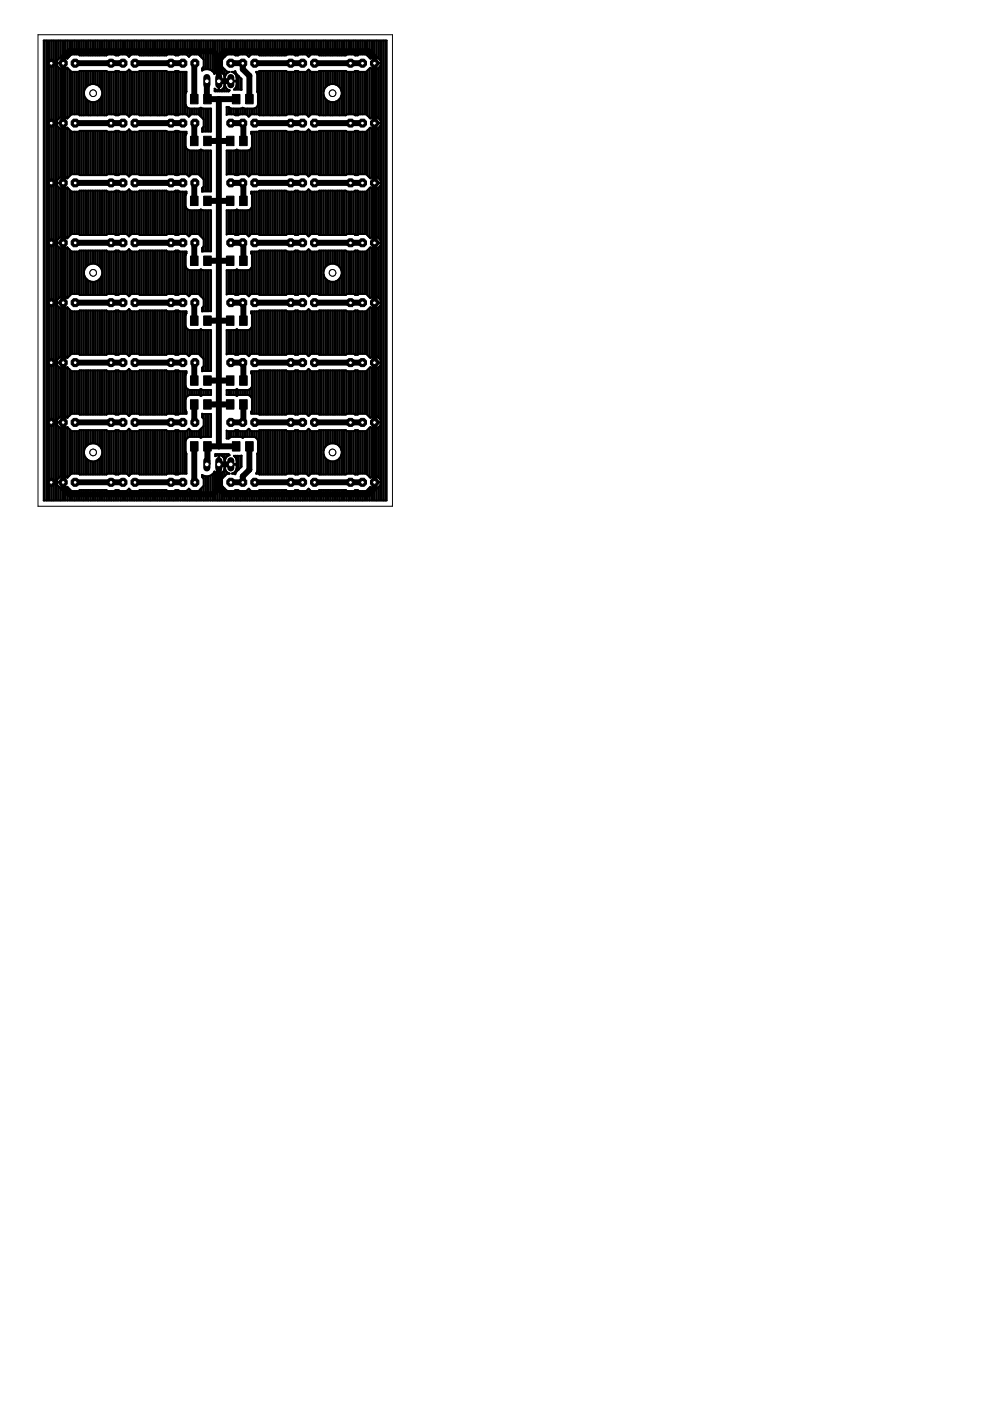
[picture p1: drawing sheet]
<svg xmlns="http://www.w3.org/2000/svg" width="210mm" height="297mm" viewBox="0 0 210 297" stroke-linecap="round" stroke-linejoin="round" font-family="sans-serif">
<g fill="#000" stroke="#000" stroke-width=".21">
<path d="M40.4 28.9h1.6v2h-1.6zM40.4 20h1.6v2h-1.6zM43.2 28.9h1.6v2h-1.6zM43.2 20h1.6v2h-1.6zM48 28.9h1.6v2h-1.6zM49.3 20h1.6v2h-1.6zM50.8 28.9h1.6v2h-1.6zM52.1 20h1.6v2h-1.6zM40.4 54.3h1.6v2h-1.6zM40.4 41.6h1.6v2h-1.6zM43.2 54.3h1.6v2h-1.6zM43.2 41.6h1.6v2h-1.6z"/>
<path d="M48 54.3h1.6v2h-1.6zM48 41.6h1.6v2h-1.6zM50.8 54.3h1.6v2h-1.6zM50.8 41.6h1.6v2h-1.6zM40.4 67h1.6v2h-1.6zM43.2 67h1.6v2h-1.6zM48 67h1.6v2h-1.6zM50.8 67h1.6v2h-1.6zM40.4 93.6h1.6v2h-1.6zM40.4 84.8h1.6v1.9h-1.6zM40.4 79.7h1.6v2h-1.6zM43.2 93.6h1.6v2h-1.6z"/>
<path d="M43.2 84.8h1.6v1.9h-1.6zM43.2 79.7h1.6v2h-1.6zM48 84.8h1.6v1.9h-1.6zM48 79.7h1.6v2h-1.6zM49.3 93.6h1.6v2h-1.6zM50.8 84.8h1.6v1.9h-1.6zM50.8 79.7h1.6v2h-1.6zM52.1 93.6h1.6v2h-1.6z"/>
<circle cx="41.3" cy="102.3" r=".92"/>
</g>
<g fill="none" stroke="#000" stroke-width="1.3">
<path d="M15.9 13.4h10.2M28.6 13.4h10.2M41.3 13.4l-.1 .1v7.5M43.9 17.2v3.7l.1 .1h6.1M46.4 12.1v5.1h2.5M46.4 12.1l-1.3-1.2h-30.4l-1.3 1.2v91.4l1.3 1.3h30.4l1.3-1.3M46.4 12.1l1.3-1.2h30.4l1.3 1.2v91.4l-1.3 1.3h-30.4l-1.3-1.3M48.9 13.4h2.6v1.3l1.4 1.4v4.9M54 13.4h10.2M66.7 13.4h10.2M15.9 38.8h10.2M15.9 26.1h10.2"/>
<path d="M28.6 38.8h10.2M28.6 26.1h10.2M41.3 26.1l-.1 .1v3.7M41.3 38.8l-.1 .1v3.7M44 29.9h4.8M46.4 21v73.6M48.9 26.1h2.6l.1 .1v3.7M48.9 38.8h2.6l.1 .1v3.7M54 38.8h10.2M54 26.1h10.2M66.7 38.8h10.2M66.7 26.1h10.2"/>
<path d="M15.9 51.5h10.2M28.6 51.5h10.2M41.3 51.5l-.1 .1v3.7M44 42.6h4.8M44 55.3h4.8M48.9 51.5h2.6l.1 .1v3.7M54 51.5h10.2M66.7 51.5h10.2M15.9 76.9h10.2M15.9 64.2h10.2M28.6 76.9h10.2M28.6 64.2h10.2"/>
<path d="M41.3 64.2l-.1 .1v3.7M41.3 76.9l-.1 .1v3.7M44 68h4.8M48.9 64.2h2.6l.1 .1v3.7M48.9 76.9h2.6l.1 .1v3.7M54 76.9h10.2M54 64.2h10.2M66.7 76.9h10.2M66.7 64.2h10.2M15.9 89.6h10.2M28.6 89.6h10.2M41.2 85.7v3.7l.1 .2"/>
<path d="M41.2 94.6v7.5l.1 .2M44 80.7h4.8M44 85.7h4.8M48.9 98.4h-2.5v5.1M50.1 94.6h-6.1v3.7l-.1 .1M51.6 85.7v3.7l-.1 .2h-2.6M52.9 94.6v5l-1.4 1.4v1.3h-2.6M54 89.6h10.2M66.7 89.6h10.2M15.9 102.3h10.2M28.6 102.3h10.2M54 102.3h10.2"/>
<path d="M66.7 102.3h10.2"/>
</g>
<g fill="none" stroke="#000" stroke-width=".42">
<path d="M9.3 8.6h72.7v97.5h-72.7zM9.4 8.6v97.5M9.8 8.6v97.5M10.2 8.6v97.5M10.6 8.6v97.5M10.9 8.6v97.5M11.3 8.6v97.5M11.7 8.6v97.5M12.1 8.6v97.5M12.1 13.4h1.3M12.1 13.9l.7 .8h1.1M12.4 8.6v3.9"/>
<path d="M12.4 14.3v10.9M12.8 8.6v3.5M12.8 14.6v10.2M13.2 8.6v3.5M13.2 14.7v10.1M13.4 12.1v2.6M13.6 8.6v3.5M13.6 14.7v10.1M13.9 14.7l.4-.3 .9 .8h1.5l.2-.2M13.9 12.1h-1.1l-.7 .7M13.9 8.6v3.5M13.9 14.7v10.1"/>
<path d="M14.3 8.6v3.8M14.3 14.4v10.7M14.7 8.6v3.4M14.7 14.8v9.9M15 8.6v3M15 15.1v9.2M15.4 8.6v2.9M15.4 15.2v9M15.8 8.6v2.9M15.8 15.2v9M16.2 8.6v2.9M16.2 15.2v9"/>
<path d="M16.6 8.6v2.9M16.6 15.2v9M16.9 15h5.7l.2 .2h1.5l.2-.2h.6l.2 .2h1.6l.4-.4 .6 .4h1.5l.2-.2h5.7l.2 .2h1.5l.2-.2h.6l.2 .2h1.5v4.2M16.9 11.7l-.2-.2h-1.5l-.9 .9-.4-.3M16.9 11.7h5.7l.2-.2h1.5l.2 .2h.6l.2-.2h1.6l.4 .5 .6-.5h1.5l.2 .2h5.7l.2-.2h1.5l.2 .2h.6l.2-.2h1.5l.5 .5 .6-.5h1.5l1.1 1.1v1.6l-.4 .3v.4M16.9 8.6v3.1M16.9 15v9.4M17.3 8.6v3.1M17.3 15v9.4M17.7 8.6v3.1M17.7 15v9.4M18.1 8.6v3.1"/>
<path d="M18.1 15v3.8M18.4 8.6v3.1M18.4 15v3.3M18.8 8.6v3.1M18.8 15v3.1M19.2 8.6v3.1M19.2 15v2.9M19.6 8.6v3.1M19.6 15v2.8M19.9 8.6v3.1M19.9 15v2.8M20.3 8.6v3.1"/>
<path d="M20.3 15v2.9M20.7 8.6v3.1M20.7 15v3.1M21 8.6v3.1M21 15v3.3M21.4 8.6v3.1M21.4 15v3.8M21.8 8.6v3.1M21.8 15v9.4M22.2 8.6v3.1M22.2 15v9.4M22.5 8.6v3.1"/>
<path d="M22.5 15v9.4M22.9 8.6v2.9M22.9 15.2v9M23.3 8.6v2.9M23.3 15.2v9M23.7 8.6v2.9M23.7 15.2v9M24 8.6v2.9M24 15.2v9M24.4 8.6v3M24.4 15.1v9.2M24.8 8.6v3.1"/>
<path d="M24.8 15v9.4M25.2 8.6v3.1M25.2 15.1v9.3M25.5 8.6v2.9M25.5 15.2v9M25.9 8.6v2.9M25.9 15.2v9M26.3 8.6v2.9M26.3 15.2v9M26.7 8.6v2.9M26.7 15.2v9M27 8.6v3.1"/>
<path d="M27 15.1v9.3M27.4 8.6v3.4M27.4 14.8v9.9M27.8 8.6v3M27.8 15.2v9.1M28.2 8.6v2.9M28.2 15.2v9M28.5 8.6v2.9M28.5 15.2v9M28.9 8.6v2.9M28.9 15.2v9M29.3 8.6v2.9"/>
<path d="M29.3 15.2v9M29.7 8.6v3.1M29.7 15v9.4M30 8.6v3.1M30 15v9.4M30.4 8.6v3.1M30.4 15v9.4M30.8 8.6v3.1M30.8 15v9.4M31.2 8.6v3.1M31.2 15v9.4M31.5 8.6v3.1"/>
<path d="M31.5 15v9.4M31.9 8.6v3.1M31.9 15v9.4M32.3 8.6v3.1M32.3 15v9.4M32.7 8.6v3.1M32.7 15v9.4M33 8.6v3.1M33 15v9.4M33.4 8.6v3.1M33.4 15v9.4M33.8 8.6v3.1"/>
<path d="M33.8 15v9.4M34.2 8.6v3.1M34.2 15v9.4M34.5 8.6v3.1M34.5 15v9.4M34.9 8.6v3.1M34.9 15v9.4M35.3 8.6v3.1M35.3 15v9.4M35.6 8.6v2.9M35.6 15.2v9M36 8.6v2.9"/>
<path d="M36 15.2v9M36.4 8.6v2.9M36.4 15.2v9M36.8 8.6v2.9M36.8 15.2v9M37.1 8.6v3.1M37.1 15.1v9.3M37.5 8.6v3.1M37.5 15v9.4M37.9 8.6v3.1M37.9 15.1v9.2M38.3 8.6v2.9"/>
<path d="M38.3 15.2v9M38.7 8.6v2.9M38.7 15.2v9M39 8.6v2.9M39 15.2v9M39.4 8.6v2.9M39.4 15.2v4.5M39.5 19.4h.1M39.5 19.4l-.1 .4v2.4l.1 .4 .7 .4M39.8 8.6v3.2M40.2 8.6v3.3M40.5 8.6v3"/>
<path d="M40.9 8.6v2.9M41.3 8.6v2.9M41.6 8.6v2.9M42 8.6v2.9M42.4 8.6v3.3M42.8 8.6v3.6M42.8 14.9l.1 .1M43.1 8.6v4M43.1 14.2v.6M43.5 14.7a1.74 1.74 0 0 1 2 1l.3-.3M43.5 14.7l-.7 .2M43.5 8.6v6.1"/>
<path d="M43.9 8.6v6.1M44.3 8.6v6.1M44.6 8.6v6.2M45 8.6v6.5M45.4 8.6v6.9M45.8 15.4l.5-.2v1.9h1.3M45.8 19l-.3-.2 .1 .6h2.9l.2-.2M45.8 8.6v6.8M45.8 19v.4M46.1 8.6v6.6M46.1 19.2v.2M46.5 15.2v4"/>
<path d="M46.5 15.2l.8 .4 .3 .7M46.5 8.6v6.6M46.5 17.1v.2M46.5 19.2v.2M46.9 8.6v6.7M46.9 17.1v.2M46.9 19.1v.3M47.3 8.6v3.8M47.3 14.4v1.2M47.3 17.1v.2M47.3 18.8v.6M47.6 17.3h-1.3v1.9l-.5-.2"/>
<path d="M47.6 18.1a1.19 1.19 0 0 1-1.1 1.1M47.6 8.6v3.5M47.6 14.7v4.7M48 15.6a1.87 1.87 0 0 0-.3 1.5h1.2l-1.2 .2a1.55 1.55 0 0 0 .3 1.5M48 18.8l.6 .4M48 8.6v3.1M48 15.1v.5M48 17.1v.2M48 18.8v.6M48.4 8.6v2.9M48.4 15.2v.1M48.4 17.1v.2"/>
<path d="M48.4 19v.4M48.6 15.3l-.6 .3M48.6 19.2h.1M48.7 15.2l-.1 .1M48.8 8.6v2.9M48.8 17.1v.2M49.1 8.6v2.9M49.1 17.1v.2M49.2 15.2v.1M49.2 15.3l.7-.2 .2 .5 1.1 1.1v2.3h-1.6l.5-.8v-.9l-1.1-.2h1.1v-.8l-.2-.7zM49.5 8.6v2.9M49.5 15.2v.2"/>
<path d="M49.5 17.1v.2M49.9 8.6v3.1M49.9 15.1v.6M49.9 17.1v.2M49.9 18.7v.3M50.2 8.6v3.1M50.2 15.8v3.2M50.6 8.6v3M50.6 16.2v2.8M51 8.6v2.9M51 16.5v2.5M51.4 8.6v2.9"/>
<path d="M51.8 8.6v2.9M52.1 8.6v2.9M52.5 8.6v3.2M52.9 8.6v3.3M53.3 8.6v2.9M53.6 8.6v2.9M54 8.6v2.9M54.4 8.6v2.9M54.4 15.2v.2M54.5 19.4l.2 .4v2.4l-.4 .7-.4 .1h-2l-.4-.2-.4 .2h-2l-.6-.3h-.5v1.7l.2-.2h1.5l.2 .2h.6l.2-.2h1.5l.5 .5 .5-.5h1.6M54.5 19.4v.1M54.8 8.6v2.9"/>
<path d="M54.8 15.2v9M54.8 11.5h-1.6l-.5 .5-.5-.5h-1.5l-.2 .2h-.6l-.2-.2h-1.5l-1.1 1.1v1.6l1.1 1h.5M54.8 15.2h-.5l.2 .5v3.7M54.8 11.5l.2 .2h5.7l.2-.2h1.5l.2 .2M55.1 8.6v3.1M55.1 15v9.4M55.5 8.6v3.1M55.5 15v9.4M55.9 8.6v3.1M55.9 15v9.4M56.2 8.6v3.1M56.2 15v9.4"/>
<path d="M56.6 8.6v3.1M56.6 15v9.4M57 8.6v3.1M57 15v9.4M57.4 8.6v3.1M57.4 15v9.4M57.7 8.6v3.1M57.7 15v9.4M58.1 8.6v3.1M58.1 15v9.4M58.5 8.6v3.1M58.5 15v9.4"/>
<path d="M58.9 8.6v3.1M58.9 15v9.4M59.2 8.6v3.1M59.2 15v9.4M59.6 8.6v3.1M59.6 15v9.4M60 8.6v3.1M60 15v9.4M60.4 8.6v3.1M60.4 15v9.4M60.7 8.6v3.1M60.7 15.1v9.3"/>
<path d="M61.1 8.6v2.9M61.1 15.2v9M61.5 8.6v2.9M61.5 15.2v9M61.9 8.6v2.9M61.9 15.2v9M62.2 8.6v2.9M62.2 15.2v9M62.6 15l-.2 .2h-1.5l-.2-.2h-5.7l-.2 .2M62.6 15h.6l.2 .2h1.5l.5-.4 .5 .4h1.6M62.6 8.6v3.1M62.6 15v9.4"/>
<path d="M63 8.6v3.1M63 15v9.4M63.4 8.6v3M63.4 15.2v9.1M63.7 8.6v2.9M63.7 15.2v9M64.1 8.6v2.9M64.1 15.2v9M64.5 8.6v2.9M64.5 15.2v9M64.9 8.6v2.9M64.9 15.2v9"/>
<path d="M65.2 8.6v3.2M65.2 14.9v9.6M65.6 8.6v3.3M65.6 14.9v9.7M66 8.6v2.9M66 15.2v9M66.4 8.6v2.9M66.4 15.2v9M66.7 8.6v2.9M66.7 15.2v9M67.1 8.6v2.9M67.1 15.2v9"/>
<path d="M67.5 15.2l.2-.2h5.6l.3 .2h1.5l.2-.2h.6l.2 .2M67.5 11.5h-1.6l-.5 .5-.5-.5h-1.5l-.2 .2h-.6M67.5 11.5l.2 .2h5.6l.3-.2h1.5l.2 .2h.6l.2-.2M67.5 8.6v3M67.5 15.2v9M67.9 8.6v3.1M67.9 15v9.4M68.2 8.6v3.1M68.2 15v9.4M68.6 8.6v3.1M68.6 15v9.4M69 8.6v3.1"/>
<path d="M69 15v3.6M69.3 8.6v3.1M69.3 15v3.2M69.7 8.6v3.1M69.7 15v3M70.1 8.6v3.1M70.1 15v2.8M70.5 8.6v3.1M70.5 15v2.8M70.8 8.6v3.1M70.8 15v2.8M70.9 17.8a1.95 1.95 0 0 0-2.3 1.6"/>
<path d="M70.9 17.8l.7 .3M71.2 8.6v3.1M71.2 15v2.9M71.6 18.1a1.95 1.95 0 0 1 0 3.3M71.6 8.6v3.1M71.6 15v3.1M72 8.6v3.1M72 15v3.5M72.3 8.6v3.1M72.3 15v4.2M72.7 8.6v3.1M72.7 15v9.4"/>
<path d="M73.1 8.6v3.1M73.1 15v9.4M73.5 8.6v3M73.5 15.2v9.1M73.9 8.6v2.9M73.9 15.2v9M74.2 8.6v2.9M74.2 15.2v9M74.6 8.6v2.9M74.6 15.2v9M75 8.6v2.9M75 15.2v9"/>
<path d="M75.4 8.6v3.1M75.4 15v9.4M75.7 8.6v3.1M75.7 15v9.4M76.1 15.2h1.5M76.1 11.5h1.5M76.1 8.6v2.9M76.1 15.2v9M76.5 8.6v2.9M76.5 15.2v9M76.8 8.6v2.9M76.8 15.2v9"/>
<path d="M77.2 8.6v2.9M77.2 15.2v9M77.6 8.6v2.9M77.6 15.2v9M77.6 11.5l.9 .9 .4-.3h1l.8 .7v1.1l-.8 .8h-1l-.4-.3-.9 .8M78 8.6v3.3M78 14.9v9.7M78.3 8.6v3.7M78.3 14.5v10.5M78.7 8.6v3.7M78.7 14.5v10.4M79.1 8.6v3.5"/>
<path d="M79.1 14.7v10.1M79.4 13.4h1.3M79.4 12.1v2.6M79.5 8.6v3.5M79.5 14.7v10.1M79.8 8.6v3.5M79.8 14.7v10.1M80.2 8.6v3.8M80.2 14.4v10.7M80.6 8.6v4.1M80.6 14v11.4M81 8.6v97.5"/>
<path d="M81.3 8.6v97.5M81.7 8.6v97.5M12.1 26.1h1.3M12.1 26.6l.7 .8h1.1l.4-.3 .9 .8h1.5l.2-.2M12.1 38.8h1.3M12.1 39.3l.7 .8h1.1M12.4 27v10.9M12.4 39.7v10.9M12.8 27.3v10.2M12.8 24.8h1.1M12.8 24.8l-.7 .7M13.2 27.4v10.1"/>
<path d="M13.4 24.8v2.6M13.4 37.5v2.6M13.6 27.4v10.1M13.9 37.5h-1.1l-.7 .7M13.9 27.4v10.1M14.3 27.1v10.7M14.3 39.8v10.7M14.7 27.5v9.9M15 27.8v9.2M15.4 27.9v9M15.8 27.9v9M16.2 27.9v9"/>
<path d="M16.6 27.9v9M16.9 27.7h5.7l.2 .2h1.5l.2-.2h.6l.2 .2h1.6l.4-.5 .6 .5h1.5l.2-.2h5.7l.2 .2h1.5l.2-.2h.6l.2 .2h1.5v.4M16.9 37.1l-.2-.2h-1.5l-.9 .9-.4-.3M16.9 24.4l-.2-.2h-1.5l-.9 .9-.4-.3M16.9 27.7v9.4M17.3 27.7v9.4M17.7 27.7v9.4M18.1 20.7v3.7M18.1 27.7v9.4M18.4 21.1v3.3M18.4 27.7v9.4M18.8 21.4v3"/>
<path d="M18.8 27.7v9.4M19.2 21.6v2.8M19.2 27.7v9.4M19.6 21.7v2.7M19.6 27.7v9.4M19.9 21.7v2.7M19.9 27.7v9.4M20.3 21.6v2.8M20.3 27.7v9.4M20.7 21.4v3M20.7 27.7v9.4M21 21.1v3.3"/>
<path d="M21 27.7v9.4M21.4 20.7v3.7M21.4 27.7v9.4M21.8 27.7v9.4M22.2 27.7v9.4M22.5 27.7v9.4M22.9 27.9v9M23.3 27.9v9M23.7 27.9v9M24 27.9v9M24.4 27.8v9.2M24.8 27.7v9.4"/>
<path d="M25.2 27.8v9.3M25.5 27.9v9M25.9 27.9v9M26.3 27.9v9M26.7 27.9v9M27 27.7v9.4M27.4 27.5v9.9M27.8 27.9v9.1M28.2 27.9v9M28.5 27.9v9M28.9 27.9v9M29.3 27.9v9"/>
<path d="M29.7 27.7v9.4M30 27.7v9.4M30.4 27.7v9.4M30.8 27.7v9.4M31.2 27.7v9.4M31.5 27.7v9.4M31.9 27.7v9.4M32.3 27.7v9.4M32.7 27.7v9.4M33 27.7v9.4M33.4 27.7v9.4M33.8 27.7v9.4"/>
<path d="M34.2 27.7v9.4M34.5 27.7v9.4M34.9 27.7v9.4M35.3 27.7v9.4M35.6 27.9v9M36 27.9v9M36.4 27.9v9M36.8 27.9v9M37.1 27.8v9.3M37.5 27.7v9.4M37.9 27.8v9.2M38.3 27.9v9"/>
<path d="M38.7 27.9v9M39 27.9v9M39.4 22.3v1.9M39.4 27.9v.7M39.4 31.2v5.7M39.5 28.3l-.1 .4v2.4l.1 .4 .7 .4M39.5 28.3h.1M39.8 22.8v1.7M39.8 31.7v5.4M40.2 23v1.6M40.2 31.9v5.4M40.2 23h2l.4-.2 .4 .2h1.7v4.9h-1.9v-.7l.4-.3v-1.6l-1.1-1.1h-1.5l-.6 .5-.5-.5h-1.5l-.2 .2h-.6l-.2-.2h-1.5l-.2 .2h-5.7l-.2-.2h-1.5l-.6 .5-.4-.5h-1.6l-.2 .2h-.6l-.2-.2h-1.5l-.2 .2h-5.7"/>
<path d="M40.5 23v1.3M40.5 31.9v5.1M40.9 23v1.2M40.9 31.9v5M41.3 23v1.2M41.3 31.9v5M41.6 23v1.2M41.6 31.9v5M42 23v1.2M42 31.9v5M42.4 22.9v1.6M42.4 31.8v5.4"/>
<path d="M42.6 31.7l-.4 .2h-2M42.6 31.7l.4 .2h1.7v8.7h-1.9v-.7l.4-.3v-1.6l-1.1-1.1h-1.5l-.6 .5-.5-.5h-1.5l-.2 .2h-.6l-.2-.2h-1.5l-.2 .2h-5.7l-.2-.2h-1.5l-.6 .5-.4-.5h-1.6l-.2 .2h-.6l-.2-.2h-1.5l-.2 .2h-5.7M42.6 31.7h.1M42.8 22.9v2M42.8 31.8v5.8M43.1 23v2.3M43.1 26.9v1M43.1 31.9v6.1M43.1 39.6v1M43.5 23v4.9M43.5 31.9v8.7M43.9 23v4.9"/>
<path d="M43.9 31.9v8.7M44.3 23v4.9M44.3 31.9v8.7M44.6 23v4.9M44.6 31.9v8.7M48.4 22.7v1.5M48.4 31.9v5M48.8 22.9v1.3M48.8 31.9v5M49.1 23v1.2M49.1 31.9v5M49.5 23v1.2"/>
<path d="M49.5 31.9v5M49.9 23v1.4M49.9 31.9v5.2M50.2 31.7l-.4 .2h-1.8v5.1l1.7-.1 .2 .2h.6l.2-.2h1.5l.5 .5 .5-.5h1.6M50.2 31.7h.1M50.2 31.7l.4 .2M50.2 23v1.4M50.2 31.8v5.3M50.6 23v1.3M50.6 31.9v5.1M51 23v1.2M51 31.9v5"/>
<path d="M51.4 22.9v1.3M51.4 31.9v5M51.8 23v1.2M51.8 31.9v5M52.1 23v1.2M52.1 31.9v5M52.5 23v1.5M52.5 31.9v5.3M52.9 23v1.6M52.9 31.8v5.5M53.3 31.5l-.7 .4h-2M53.3 23v1.2"/>
<path d="M53.3 31.5v5.4M53.3 28.3l.1 .4v2.4l-.1 .4M53.3 28.3h.1M53.6 23v1.2M53.6 27.9v9M54 23v1.2M54 27.9v9M54.4 22.8v1.4M54.4 27.9v9M54.8 27.9v9M54.8 24.2l.2 .2h5.7l.2-.2h1.5l.2 .2M54.8 27.9h-1.5v.4"/>
<path d="M54.8 36.9l.2 .2h5.7l.2-.2h1.5l.2 .2M55.1 27.7v9.4M55.5 27.7v9.4M55.9 27.7v9.4M56.2 27.7v9.4M56.6 27.7v9.4M57 27.7v9.4M57.4 27.7v9.4M57.7 27.7v9.4M58.1 27.7v9.4M58.5 27.7v9.4M58.9 27.7v9.4"/>
<path d="M59.2 27.7v9.4M59.6 27.7v9.4M60 27.7v9.4M60.4 27.7v9.4M60.7 27.8v9.2M61.1 27.9v9M61.5 27.9v9M61.9 27.9v9M62.2 27.9v9M62.6 27.7l-.2 .2h-1.5l-.2-.2h-5.7l-.2 .2M62.6 27.7h.6l.2 .2h1.5l.5-.5 .5 .5h1.6M62.6 27.7v9.4"/>
<path d="M63 27.7v9.4M63.4 27.9v9.1M63.7 27.9v9M64.1 27.9v9M64.5 27.9v9M64.9 27.9v9M65.2 27.6v9.6M65.6 27.6v9.7M66 27.9v9M66.4 27.9v9M66.7 27.9v9M67.1 27.9v9"/>
<path d="M67.5 36.9l.2 .2h5.6l.3-.2h1.5l.2 .2h.6l.2-.2M67.5 24.2h-1.6l-.5 .5-.5-.5h-1.5l-.2 .2h-.6M67.5 24.2l.2 .2h5.6l.3-.2h1.5l.2 .2h.6l.2-.2M67.5 27.9l.2-.2h5.6l.3 .2h1.5l.2-.2h.6l.2 .2M67.5 36.9h-1.6l-.5 .5-.5-.5h-1.5l-.2 .2h-.6M67.5 27.9v9M67.9 27.7v9.4M68.2 27.7v9.4M68.6 27.7v9.4M68.6 20.1l.3 .7 .5 .6 .7 .3M69 20.9v3.5M69 27.7v9.4"/>
<path d="M69.3 21.3v3.1M69.3 27.7v9.4M69.7 21.5v2.9M69.7 27.7v9.4M70.1 21.7v2.7M70.1 27.7v9.4M70.1 21.7h.8M70.5 21.7v2.7M70.5 27.7v9.4M70.8 21.7v2.7M70.8 27.7v9.4M71.2 21.5v2.9"/>
<path d="M71.2 27.7v9.4M71.6 21.4l-.7 .3M71.6 21.4v3M71.6 27.7v9.4M72 21v3.4M72 27.7v9.4M72.3 20.3v4.1M72.3 27.7v9.4M72.7 27.7v9.4M73.1 27.7v9.4M73.5 27.9v9.1M73.9 27.9v9"/>
<path d="M74.2 27.9v9M74.6 27.9v9M75 27.9v9M75.4 27.7v9.4M75.7 27.7v9.4M76.1 24.2h1.5M76.1 27.9h1.5M76.1 36.9h1.5M76.1 27.9v9M76.5 27.9v9M76.8 27.9v9M77.2 27.9v9"/>
<path d="M77.6 27.9v9M77.6 24.2l.9 .9 .4-.3h1l.8 .7v1.1l-.8 .8h-1l-.4-.3-.9 .8M77.6 36.9l.9 .9 .4-.3h1l.8 .7v1.1l-.8 .8h-1l-.4-.4-.9 .9M78 27.6v9.7M78.3 27.2v10.4M78.3 39.9v10.4M78.7 27.2v10.4M78.7 39.9v10.4M79.1 27.4v10.1M79.4 24.8v2.6M79.4 37.5v2.6M79.4 26.1h1.3"/>
<path d="M79.4 38.8h1.3M79.5 27.4v10.1M79.8 27.4v10.1M80.2 27.1v10.7M80.2 39.8v10.7M80.6 26.7v11.4M80.6 39.4v11.4M12.1 51.5h1.3M12.1 52l.7 .8h1.1M12.4 52.3v11M12.8 40v10.2M12.8 52.7v10.2"/>
<path d="M13.2 40.1v10.1M13.2 52.8v10.1M13.4 50.2v2.6M13.6 40.1v10.1M13.6 52.8v10.1M13.9 40.1l.4-.4 .9 .9h1.5l.2-.2M13.9 50.2h-1.1l-.7 .7M13.9 52.8l.4-.4 .9 .9h1.5l.2-.2M13.9 40.1v10.1M13.9 52.8v10.1M14.3 52.5v10.7M14.7 40.2v9.9"/>
<path d="M14.7 52.9v9.9M15 40.5v9.2M15 53.2v9.2M15.4 40.6v9M15.4 53.3v9M15.8 40.6v9M15.8 53.3v9M16.2 40.6v9M16.2 53.3v9M16.6 40.6v9M16.6 53.3v9M16.9 40.4h5.7l.2 .2h1.5l.2-.2h.6l.2 .2h1.6l.4-.5 .6 .5h1.5l.2-.2h5.7l.2 .2h1.5l.2-.2h.6l.2 .2h1.5l-.1 .8"/>
<path d="M16.9 53.1h5.7l.2 .2h1.5l.2-.2h.6l.2 .2h1.6l.4-.5 .6 .5h1.5l.2-.2h5.7l.2 .2h1.5l.2-.2h.6l.2 .2h1.5v.4M16.9 49.8l-.2-.2h-1.5l-.9 .9-.4-.3M16.9 40.4v9.4M16.9 53.1v9.4M17.3 40.4v9.4M17.3 53.1v9.4M17.7 40.4v9.4M17.7 53.1v9.4M18.1 40.4v9.4M18.1 53.1v3.8M18.1 58.8v3.7M18.4 40.4v9.4"/>
<path d="M18.4 53.1v3.3M18.4 59.2v3.3M18.8 40.4v9.4M18.8 53.1v3M18.8 59.5v3M19.2 40.4v9.4M19.2 53.1v2.9M19.2 59.7v2.8M19.6 40.4v9.4M19.6 53.1v2.8M19.6 59.8v2.7M19.9 40.4v9.4"/>
<path d="M19.9 53.1v2.8M19.9 59.8v2.7M20.3 40.4v9.4M20.3 53.1v2.9M20.3 59.7v2.8M20.7 40.4v9.4M20.7 53.1v3M20.7 59.5v3M21 40.4v9.4M21 53.1v3.3M21 59.2v3.3M21.4 40.4v9.4"/>
<path d="M21.4 53.1v3.8M21.4 58.8v3.7M21.8 40.4v9.4M21.8 53.1v9.4M22.2 40.4v9.4M22.2 53.1v9.4M22.5 40.4v9.4M22.5 53.1v9.4M22.9 40.6v9M22.9 53.3v9M23.3 40.6v9M23.3 53.3v9"/>
<path d="M23.7 40.6v9M23.7 53.3v9M24 40.6v9M24 53.3v9M24.4 40.5v9.2M24.4 53.2v9.2M24.8 40.4v9.4M24.8 53.1v9.4M25.2 40.5v9.3M25.2 53.2v9.3M25.5 40.6v9M25.5 53.3v9"/>
<path d="M25.9 40.6v9M25.9 53.3v9M26.3 40.6v9M26.3 53.3v9M26.7 40.6v9M26.7 53.3v9M27 40.4v9.4M27 53.1v9.4M27.4 40.2v9.9M27.4 52.9v9.9M27.8 40.6v9.1M27.8 53.3v9.1"/>
<path d="M28.2 40.6v9M28.2 53.3v9M28.5 40.6v9M28.5 53.3v9M28.9 40.6v9M28.9 53.3v9M29.3 40.6v9M29.3 53.3v9M29.7 40.4v9.4M29.7 53.1v9.4M30 40.4v9.4M30 53.1v9.4"/>
<path d="M30.4 40.4v9.4M30.4 53.1v9.4M30.8 40.4v9.4M30.8 53.1v9.4M31.2 40.4v9.4M31.2 53.1v9.4M31.5 40.4v9.4M31.5 53.1v9.4M31.9 40.4v9.4M31.9 53.1v9.4M32.3 40.4v9.4M32.3 53.1v9.4"/>
<path d="M32.7 40.4v9.4M32.7 53.1v9.4M33 40.4v9.4M33 53.1v9.4M33.4 40.4v9.4M33.4 53.1v9.4M33.8 40.4v9.4M33.8 53.1v9.4M34.2 40.4v9.4M34.2 53.1v9.4M34.5 40.4v9.4M34.5 53.1v9.4"/>
<path d="M34.9 40.4v9.4M34.9 53.1v9.4M35.3 40.4v9.4M35.3 53.1v9.4M35.6 40.6v9M35.6 53.3v9M36 40.6v9M36 53.3v9M36.4 40.6v9M36.4 53.3v9M36.8 40.6v9M36.8 53.3v9"/>
<path d="M37.1 40.5v9.3M37.1 53.2v9.3M37.5 40.4v9.4M37.5 53.1v9.4M37.9 40.5v9.2M37.9 53.2v9.2M38.3 40.6v9M38.3 53.3v9M38.7 40.6v9M38.7 53.3v9M39 40.6v9M39 53.3v9"/>
<path d="M39.4 56.5l.4 .6 .4 .2M39.4 40.6v3.2l.1 .4 .7 .4M39.4 43.9v5.7M39.4 53.3v9M39.5 53.7l-.1 .4M39.5 53.7h.1M39.8 44.4v5.4M39.8 57.1v5.4M40.2 44.6v5.4M40.2 57.3v5.4M40.2 44.6h2l.4-.2 .4 .2h1.7v8.7h-1.9v-.7l.4-.4v-1.5l-1.1-1.1h-1.5l-.6 .5-.5-.5h-1.5l-.2 .2h-.6l-.2-.2h-1.5l-.2 .2h-5.7l-.2-.2h-1.5l-.6 .5-.4-.5h-1.6l-.2 .2h-.6l-.2-.2h-1.5l-.2 .2h-5.7M40.5 44.6v5.1"/>
<path d="M40.5 57.3v5.1M40.9 44.6v5M40.9 57.3v5M41.3 44.6v5M41.3 57.3v5M41.6 44.6v5M41.6 57.3v5M42 44.6v5M42 57.3v5M42.4 44.5v5.4M42.4 57.2v5.4M42.6 57.1l-.4 .2h-2"/>
<path d="M42.6 57.1l.4 .2h1.7v8.7h-1.9v-.7l.4-.4v-1.5l-1.1-1.1h-1.5l-.6 .5-.5-.5h-1.5l-.2 .2h-.6l-.2-.2h-1.5l-.2 .2h-5.7l-.2-.2h-1.5l-.6 .5-.4-.5h-1.6l-.2 .2h-.6l-.2-.2h-1.5l-.2 .2h-5.7M42.6 57.1h.1M42.8 44.5v5.8M42.8 57.2v5.8M43.1 44.6v6.1M43.1 52.3v1M43.1 57.3v6.1M43.5 44.6v8.7M43.5 57.3v8.7M43.9 44.6v8.7M43.9 57.3v8.7M44.3 44.6v8.7"/>
<path d="M44.3 57.3v8.7M44.6 44.6v8.7M44.6 57.3v8.7M48.4 44.6v5M48.4 57.3v5M48.8 44.6v5M48.8 57.3v5M49.1 44.6v5M49.1 57.3v5M49.5 44.6v5M49.5 57.3v5M49.9 44.6v5.2"/>
<path d="M49.9 57.3v5.2M50.2 57.1l-.4 .2h-1.8v5.1l.2-.1h1.5l.2 .2h.6l.2-.2h1.5l.5 .5 .5-.5h1.6M50.2 57.1h.1M50.2 44.4l-.4 .2h-1.8v5.1l.2-.1h1.5l.2 .2h.6l.2-.2h1.5l.5 .5 .5-.5h1.6M50.2 57.1l.4 .2M50.2 44.4l.4 .2M50.2 44.5v5.3M50.2 57.1v5.4M50.6 44.6v5.1M50.6 57.3v5.1M51 44.6v5M51 57.3v5"/>
<path d="M51.4 44.6v5M51.4 57.3v5M51.8 44.6v5M51.8 57.3v5M52.1 44.6v5M52.1 57.3v5M52.5 44.6v5.3M52.5 57.3v5.3M52.9 44.5v5.5M52.9 57.2v5.5M53.3 44.2l-.7 .4h-2M53.3 56.9l-.7 .4h-2"/>
<path d="M53.3 44.2v5.4M53.3 56.9v5.4M53.6 40.6v9M53.6 53.3v9M54 40.6v9M54 53.3v9M54.4 40.6v9M54.4 53.3v9M54.8 40.6v9M54.8 53.3v9M54.8 40.6h-1.5l.1 .8v2.4l-.1 .4M54.8 49.6l.2 .2h5.7l.2-.2h1.5l.2 .2"/>
<path d="M54.8 53.3h-1.5l.1 .8v2.4l-.1 .4M55.1 40.4v9.4M55.1 53.1v9.4M55.5 40.4v9.4M55.5 53.1v9.4M55.9 40.4v9.4M55.9 53.1v9.4M56.2 40.4v9.4M56.2 53.1v9.4M56.6 40.4v9.4M56.6 53.1v9.4M57 40.4v9.4"/>
<path d="M57 53.1v9.4M57.4 40.4v9.4M57.4 53.1v9.4M57.7 40.4v9.4M57.7 53.1v9.4M58.1 40.4v9.4M58.1 53.1v9.4M58.5 40.4v9.4M58.5 53.1v9.4M58.9 40.4v9.4M58.9 53.1v9.4M59.2 40.4v9.4"/>
<path d="M59.2 53.1v9.4M59.6 40.4v9.4M59.6 53.1v9.4M60 40.4v9.4M60 53.1v9.4M60.4 40.4v9.4M60.4 53.1v9.4M60.7 40.5v9.2M60.7 53.2v9.2M61.1 40.6v9M61.1 53.3v9M61.5 40.6v9"/>
<path d="M61.5 53.3v9M61.9 40.6v9M61.9 53.3v9M62.2 40.6v9M62.2 53.3v9M62.6 40.4l-.2 .2h-1.5l-.2-.2h-5.7l-.2 .2M62.6 40.4h.6l.2 .2h1.5l.5-.5 .5 .5h1.6M62.6 53.1l-.2 .2h-1.5l-.2-.2h-5.7l-.2 .2M62.6 53.1h.6l.2 .2h1.5l.5-.5 .5 .5h1.6M62.6 40.4v9.4M62.6 53.1v9.4M63 40.4v9.4"/>
<path d="M63 53.1v9.4M63.4 40.6v9.1M63.4 53.3v9.1M63.7 40.6v9M63.7 53.3v9M64.1 40.6v9M64.1 53.3v9M64.5 40.6v9M64.5 53.3v9M64.9 40.6v9M64.9 53.3v9M65.2 40.3v9.6"/>
<path d="M65.2 53v9.6M65.6 40.3v9.7M65.6 53v9.7M66 40.6v9M66 53.3v9M66.4 40.6v9M66.4 53.3v9M66.7 40.6v9M66.7 53.3v9M67.1 40.6v9M67.1 53.3v9M67.5 40.6l.2-.2h5.6l.3 .2h1.5l.2-.2h.6l.2 .2"/>
<path d="M67.5 49.6h-1.6l-.5 .5-.5-.5h-1.5l-.2 .2h-.6M67.5 49.6l.2 .2h5.6l.3-.2h1.5l.2 .2h.6l.2-.2M67.5 53.3l.2-.2h5.6l.3 .2h1.5l.2-.2h.6l.2 .2M67.5 40.6v9M67.5 53.3v9M67.9 40.4v9.4M67.9 53.1v9.4M68.2 40.4v9.4M68.2 53.1v9.4M68.6 40.4v9.4M68.6 53.1v9.4M68.6 58.2l.3 .7 .5 .6 .7 .3"/>
<path d="M69 40.4v9.4M69 53.1v3.5M69 59v3.5M69.3 40.4v9.4M69.3 53.1v3.2M69.3 59.4v3.1M69.7 40.4v9.4M69.7 53.1v3M69.7 59.6v2.9M70.1 40.4v9.4M70.1 53.1v2.8M70.1 59.7v2.8"/>
<path d="M70.1 55.9h.8M70.1 59.8h.8M70.1 55.9l-.7 .3-.5 .5-.3 .7M70.5 40.4v9.4M70.5 53.1v2.8M70.5 59.8v2.7M70.8 40.4v9.4M70.8 53.1v2.8M70.8 59.8v2.7M70.9 55.9l.7 .3M71.2 40.4v9.4M71.2 53.1v2.9"/>
<path d="M71.2 59.6v2.9M71.6 56.2a1.97 1.97 0 0 1 0 3.3M71.6 59.5l-.7 .3M71.6 40.4v9.4M71.6 53.1v3.1M71.6 59.5v3M72 40.4v9.4M72 53.1v3.5M72 59.1v3.4M72.3 40.4v9.4M72.3 53.1v4.1M72.3 58.4v4.1"/>
<path d="M72.7 40.4v9.4M72.7 53.1v9.4M73.1 40.4v9.4M73.1 53.1v9.4M73.5 40.6v9.1M73.5 53.3v9.1M73.9 40.6v9M73.9 53.3v9M74.2 40.6v9M74.2 53.3v9M74.6 40.6v9M74.6 53.3v9"/>
<path d="M75 40.6v9M75 53.3v9M75.4 40.4v9.4M75.4 53.1v9.4M75.7 40.4v9.4M75.7 53.1v9.4M76.1 40.6h1.5M76.1 49.6h1.5M76.1 53.3h1.5M76.1 40.6v9M76.1 53.3v9M76.5 40.6v9"/>
<path d="M76.5 53.3v9M76.8 40.6v9M76.8 53.3v9M77.2 40.6v9M77.2 53.3v9M77.6 40.6v9M77.6 53.3v9M77.6 49.6l.9 .9 .4-.3h1l.8 .7v1.1l-.8 .8h-1l-.4-.4-.9 .9M78 40.3v9.7M78 53v9.7M78.3 52.6v10.4M78.7 52.6v10.4"/>
<path d="M79.1 40.1v10.1M79.1 52.8v10.1M79.4 50.2v2.6M79.4 51.5h1.3M79.5 40.1v10.1M79.5 52.8v10.1M79.8 40.1v10.1M79.8 52.8v10.1M80.2 52.5v10.7M80.6 52.1v11.4M12.1 77.4l.7 .8h1.1l.4-.4 .9 .9h1.5l.2-.2M12.1 64.2h1.3"/>
<path d="M12.1 64.7l.7 .8h1.1M12.1 76.9h1.3M12.4 65v11M12.4 77.7v11M12.8 65.4v10.2M12.8 78.1v10.2M13.2 65.5v10.1M13.2 78.2v10.1M13.4 62.9v2.6M13.4 75.6v2.6M13.6 65.5v10.1M13.6 78.2v10.1"/>
<path d="M13.9 62.9h-1.1l-.7 .7M13.9 65.5l.4-.4 .9 .9h1.5l.2-.2M13.9 75.6h-1.1l-.7 .7M13.9 65.5v10.1M13.9 78.1v10.2M14.3 65.2v10.7M14.3 77.9v10.7M14.7 65.6v9.9M14.7 78.2v10M15 65.9v9.2M15 78.6v9.2M15.4 66v9"/>
<path d="M15.4 78.7v9M15.8 66v9M15.8 78.7v9M16.2 66v9M16.2 78.7v9M16.6 66v9M16.6 78.7v9M16.9 65.8h5.7l.2 .2h1.5l.2-.2h.6l.2 .2h1.6l.4-.5 .6 .5h1.5l.2-.2h5.7l.2 .2h1.5l.2-.2h.6l.2 .2h1.5v.4M16.9 78.5h5.7l.2 .2h1.5l.2-.2h.6l.2 .2h1.6l.4-.5 .6 .5h1.5l.2-.2h5.7l.2 .2h1.5l.2-.2h.6l.2 .2h1.5v.4M16.9 75.2l-.2-.2h-1.5l-.9 .9-.4-.3M16.9 62.5l-.2-.2h-1.5l-.9 .9-.4-.3M16.9 65.8v9.4"/>
<path d="M16.9 78.5v9.4M17.3 65.8v9.4M17.3 78.5v9.4M17.7 65.8v9.4M17.7 78.5v9.4M18.1 65.8v9.4M18.1 78.5v9.4M18.4 65.8v9.4M18.4 78.5v9.4M18.8 65.8v9.4M18.8 78.5v9.4M19.2 65.8v9.4"/>
<path d="M19.2 78.5v9.4M19.6 65.8v9.4M19.6 78.5v9.4M19.9 65.8v9.4M19.9 78.5v9.4M20.3 65.8v9.4M20.3 78.5v9.4M20.7 65.8v9.4M20.7 78.5v9.4M21 65.8v9.4M21 78.5v9.4M21.4 65.8v9.4"/>
<path d="M21.4 78.5v9.4M21.8 65.8v9.4M21.8 78.5v9.4M22.2 65.8v9.4M22.2 78.5v9.4M22.5 65.8v9.4M22.5 78.5v9.4M22.9 66v9M22.9 78.7v9M23.3 66v9M23.3 78.7v9M23.7 66v9"/>
<path d="M23.7 78.7v9M24 66v9M24 78.7v9M24.4 65.9v9.2M24.4 78.6v9.2M24.8 65.8v9.4M24.8 78.5v9.4M25.2 65.9v9.3M25.2 78.6v9.3M25.5 66v9M25.5 78.7v9M25.9 66v9"/>
<path d="M25.9 78.7v9M26.3 66v9M26.3 78.7v9M26.7 66v9M26.7 78.7v9M27 65.8v9.4M27 78.5v9.4M27.4 65.6v9.9M27.4 78.3v9.9M27.8 66v9.1M27.8 78.7v9.1M28.2 66v9"/>
<path d="M28.2 78.7v9M28.5 66v9M28.5 78.7v9M28.9 66v9M28.9 78.7v9M29.3 66v9M29.3 78.7v9M29.7 65.8v9.4M29.7 78.5v9.4M30 65.8v9.4M30 78.5v9.4M30.4 65.8v9.4"/>
<path d="M30.4 78.5v9.4M30.8 65.8v9.4M30.8 78.5v9.4M31.2 65.8v9.4M31.2 78.5v9.4M31.5 65.8v9.4M31.5 78.5v9.4M31.9 65.8v9.4M31.9 78.5v9.4M32.3 65.8v9.4M32.3 78.5v9.4M32.7 65.8v9.4"/>
<path d="M32.7 78.5v9.4M33 65.8v9.4M33 78.5v9.4M33.4 65.8v9.4M33.4 78.5v9.4M33.8 65.8v9.4M33.8 78.5v9.4M34.2 65.8v9.4M34.2 78.5v9.4M34.5 65.8v9.4M34.5 78.5v9.4M34.9 65.8v9.4"/>
<path d="M34.9 78.5v9.4M35.3 65.8v9.4M35.3 78.5v9.4M35.6 66v9M35.6 78.7v9M36 66v9M36 78.7v9M36.4 66v9M36.4 78.7v9M36.8 66v9M36.8 78.7v9M37.1 65.9v9.3"/>
<path d="M37.1 78.6v9.2M37.5 65.8v9.4M37.5 78.5v9.4M37.9 65.9v9.2M37.9 78.6v9.2M38.3 66v9M38.3 78.7v9M38.7 66v9M38.7 78.7v9M39 66v9M39 78.7v9M39.4 69.2l.4 .6 .4 .2h2l.4-.2 .4 .2h1.7v8.7h-1.9v-.7l.4-.4v-1.5l-1.1-1.1h-1.5l-.6 .5-.5-.5h-1.5l-.2 .2h-.6l-.2-.2h-1.5l-.2 .2h-5.7l-.2-.2h-1.5l-.6 .5-.4-.5h-1.6l-.2 .2h-.6l-.2-.2h-1.5l-.2 .2h-5.7"/>
<path d="M39.4 66v.7M39.4 78.7v.7M39.5 66.4l-.1 .4v8.2M39.5 79.1l-.1 .4v2.4l.1 .4 .7 .4M39.5 66.4h.1M39.5 79.1h.1M39.8 69.8v5.4M40.2 70v5.4M40.5 70v5M40.9 70v5M41.3 70v5M41.6 70v5"/>
<path d="M42 70v5M42.4 69.9v5.4M42.8 69.9v5.8M43.1 65v1M43.1 70v6.1M43.1 77.7v1M43.5 70v8.7M43.9 70v8.7M44.3 70v8.7M44.6 70v8.7M48.4 70v5M48.8 70v5"/>
<path d="M49.1 70v5M49.5 70v5M49.9 70v5.2M50.2 69.8l-.4 .2h-1.8v5.1l.2-.1h1.5l.2 .2h.6l.2-.2h1.5l.5 .5 .5-.5h1.6M50.2 69.8l.4 .2M50.2 69.8v5.4M50.6 70v5.1M51 70v5M51.4 70v5M51.8 70v5M52.1 70v5M52.5 70v5.3"/>
<path d="M52.9 69.9v5.5M53.3 66.4l.1 .4v2.4l-.1 .4-.7 .4h-2M53.3 69.6v5.4M53.3 79.1l.1 .4v2.4l-.1 .4M53.3 79.1h.1M53.3 66.4h.1M53.6 66v9M53.6 78.7v9M54 66v9M54 78.7v9M54.4 66v9M54.4 78.7v9"/>
<path d="M54.8 66v9M54.8 78.7v9M54.8 75l.2 .2h5.7l.2-.2h1.5l.2 .2M54.8 62.3l.2 .2h5.7l.2-.2h1.5l.2 .2M54.8 66h-1.5v.4M54.8 78.7h-1.5v.4M55.1 65.8v9.4M55.1 78.5v9.4M55.5 65.8v9.4M55.5 78.5v9.4M55.9 65.8v9.4M55.9 78.5v9.4"/>
<path d="M56.2 65.8v9.4M56.2 78.5v9.4M56.6 65.8v9.4M56.6 78.5v9.4M57 65.8v9.4M57 78.5v9.4M57.4 65.8v9.4M57.4 78.5v9.4M57.7 65.8v9.4M57.7 78.5v9.4M58.1 65.8v9.4M58.1 78.5v9.4"/>
<path d="M58.5 65.8v9.4M58.5 78.5v9.4M58.9 65.8v9.4M58.9 78.5v9.4M59.2 65.8v9.4M59.2 78.5v9.4M59.6 65.8v9.4M59.6 78.5v9.4M60 65.8v9.4M60 78.5v9.4M60.4 65.8v9.4M60.4 78.5v9.4"/>
<path d="M60.7 65.9v9.2M60.7 78.6v9.2M61.1 66v9M61.1 78.7v9M61.5 66v9M61.5 78.7v9M61.9 66v9M61.9 78.7v9M62.2 66v9M62.2 78.7v9M62.6 65.8l-.2 .2h-1.5l-.2-.2h-5.7l-.2 .2M62.6 65.8h.6l.2 .2h1.5l.5-.5 .5 .5h1.6"/>
<path d="M62.6 78.5l-.2 .2h-1.5l-.2-.2h-5.7l-.2 .2M62.6 78.5h.6l.2 .2h1.5l.5-.5 .5 .5h1.6M62.6 65.8v9.4M62.6 78.5v9.4M63 65.8v9.4M63 78.5v9.4M63.4 66v9.1M63.4 78.7v9.1M63.7 66v9M63.7 78.7v9M64.1 66v9M64.1 78.7v9"/>
<path d="M64.5 66v9M64.5 78.7v9M64.9 66v9M64.9 78.7v9M65.2 65.7v9.6M65.2 78.4v9.6M65.6 65.7v9.7M65.6 78.4v9.6M66 66v9M66 78.7v9M66.4 66v9M66.4 78.7v9"/>
<path d="M66.7 66v9M66.7 78.7v9M67.1 66v9M67.1 78.7v9M67.5 75l.2 .2h5.6l.3-.2h1.5l.2 .2h.6l.2-.2M67.5 62.3h-1.6l-.5 .5-.5-.5h-1.5l-.2 .2h-.6M67.5 62.3l.2 .2h5.6l.3-.2h1.5l.2 .2h.6l.2-.2M67.5 66l.2-.2h5.6l.3 .2h1.5l.2-.2h.6l.2 .2M67.5 75h-1.6l-.5 .5-.5-.5h-1.5l-.2 .2h-.6M67.5 78.7l.2-.2h5.6l.3 .2h1.5l.2-.2h.6l.2 .2M67.5 66v9M67.5 78.7v9"/>
<path d="M67.9 65.8v9.4M67.9 78.5v9.4M68.2 65.8v9.4M68.2 78.5v9.4M68.6 65.8v9.4M68.6 78.5v9.4M69 65.8v9.4M69 78.5v9.4M69.3 65.8v9.4M69.3 78.5v9.4M69.7 65.8v9.4M69.7 78.5v9.4"/>
<path d="M70.1 65.8v9.4M70.1 78.5v9.4M70.5 65.8v9.4M70.5 78.5v9.4M70.8 65.8v9.4M70.8 78.5v9.4M71.2 65.8v9.4M71.2 78.5v9.4M71.6 65.8v9.4M71.6 78.5v9.4M72 65.8v9.4M72 78.5v9.4"/>
<path d="M72.3 65.8v9.4M72.3 78.5v9.4M72.7 65.8v9.4M72.7 78.5v9.4M73.1 65.8v9.4M73.1 78.5v9.4M73.5 65.9v9.2M73.5 78.6v9.2M73.9 66v9M73.9 78.7v9M74.2 66v9M74.2 78.7v9"/>
<path d="M74.6 66v9M74.6 78.7v9M75 66v9M75 78.7v9M75.4 65.8v9.4M75.4 78.5v9.4M75.7 65.8v9.4M75.7 78.5v9.4M76.1 62.3h1.5M76.1 66h1.5M76.1 75h1.5M76.1 78.7h1.5"/>
<path d="M76.1 66v9M76.1 78.7v9M76.5 66v9M76.5 78.7v9M76.8 66v9M76.8 78.7v9M77.2 66v9M77.2 78.7v9M77.6 66v9M77.6 78.7v9M77.6 62.3l.9 .9 .4-.3h1l.8 .7v1.1l-.8 .8h-1l-.4-.4-.9 .9M77.6 75l.9 .9 .4-.3h1l.8 .7v1.1l-.8 .8h-1l-.4-.4-.9 .9"/>
<path d="M78 65.7v9.7M78 78.4v9.7M78.3 65.3v10.4M78.3 78v10.4M78.7 65.3v10.4M78.7 78v10.4M79.1 65.5v10.1M79.1 78.2v10.1M79.4 62.9v2.6M79.4 75.6v2.6M79.4 64.2h1.3M79.4 76.9h1.3"/>
<path d="M79.5 65.5v10.1M79.5 78.2v10.1M79.8 65.5v10.1M79.8 78.2v10.1M80.2 65.2v10.6M80.2 77.9v10.6M80.6 64.8v11.4M80.6 77.5v11.4M12.1 89.6h1.3M12.1 90.1l.7 .8h1.1M12.4 90.4v11M12.8 90.8v10.2"/>
<path d="M13.2 90.9v10.1M13.4 88.3v2.6M13.6 90.9v10.1M13.9 88.3h-1.1l-.7 .7M13.9 90.9l.4-.4 .9 .9h1.5l.2-.2M13.9 90.8v10.2M14.3 90.6v10.7M14.7 90.9v10M15 91.3v9.2M15.4 91.4v9M15.8 91.4v9M16.2 91.4v9"/>
<path d="M16.6 91.4v9M16.9 91.2h5.7l.2 .2h1.5l.2-.2h.6l.2 .2h1.6l.4-.5 .6 .5h1.5l.2-.2h5.7l.2 .2h1.5l.2-.2h.6l.2 .2h1.5l.5-.5 .6 .5h1.5l1.1-1.1v-1.5l-.4-.3v-.8l1.9 .1v4.8h-1.7l-.4 .2-.4-.2h-2l-.4 .2-.4 .6M16.9 87.9l-.2-.2h-1.5l-.9 .9-.4-.3M16.9 91.2v9.4M17.3 91.2v9.4M17.7 91.2v9.4M18.1 91.2v3.8M18.1 96.9v3.7M18.4 91.2v3.3M18.4 97.3v3.3M18.8 91.2v3M18.8 97.6v3"/>
<path d="M19.2 91.2v2.9M19.2 97.7v2.9M19.6 91.2v2.8M19.6 97.8v2.8M19.9 91.2v2.8M19.9 97.8v2.8M20.3 91.2v2.9M20.3 97.7v2.9M20.7 91.2v3M20.7 97.6v3M21 91.2v3.3M21 97.3v3.3"/>
<path d="M21.4 91.2v3.8M21.4 96.9v3.7M21.8 91.2v9.4M22.2 91.2v9.4M22.5 91.2v9.4M22.9 91.4v9M23.3 91.4v9M23.7 91.4v9M24 91.4v9M24.4 91.3v9.2M24.8 91.2v9.4M25.2 91.3v9.3"/>
<path d="M25.5 91.4v9M25.9 91.4v9M26.3 91.4v9M26.7 91.4v9M27 91.2v9.4M27.4 91v9.8M27.8 91.4v9.1M28.2 91.4v9M28.5 91.4v9M28.9 91.4v9M29.3 91.4v9M29.7 91.2v9.4"/>
<path d="M30 91.2v9.4M30.4 91.2v9.4M30.8 91.2v9.4M31.2 91.2v9.4M31.5 91.2v9.4M31.9 91.2v9.4M32.3 91.2v9.4M32.7 91.2v9.4M33 91.2v9.4M33.4 91.2v9.4M33.8 91.2v9.4M34.2 91.2v9.4"/>
<path d="M34.5 91.2v9.4M34.9 91.2v9.4M35.3 91.2v9.4M35.6 91.4v9M36 91.4v9M36.4 91.4v9M36.8 91.4v9M37.1 91.3v9.2M37.5 91.2v9.4M37.9 91.3v9.2M38.3 91.4v9M38.7 91.4v9"/>
<path d="M39 91.4v9M39.4 81.9v2.6M39.4 87v.7M39.4 91.4v4.4l.1 .4M39.4 95.9v4.5M39.5 87.3h.1M39.5 96.2h.1M39.5 96.2v4.2h-1.5l-.2 .2h-.6l-.2-.2h-1.5l-.2 .2h-5.7l-.2-.2h-1.5l-.6 .5-.4-.5h-1.6l-.2 .2h-.6l-.2-.2h-1.5l-.2 .2h-5.7M39.5 87.3v.4h-1.5l-.2 .2h-.6l-.2-.2h-1.5l-.2 .2h-5.7l-.2-.2h-1.5l-.6 .5-.4-.5h-1.6l-.2 .2h-.6l-.2-.2h-1.5l-.2 .2h-5.7M39.8 82.5v1.4M39.8 91.2v1.6M40.2 82.7v1.1"/>
<path d="M40.2 91v1.6M40.2 83.7l-.7 .5-.1 .4v2.4l.1 .3M40.2 83.7h2l.4 .2M40.5 82.7v1M40.5 91.4v1.2M40.9 82.7v1M40.9 91.4v1.2M41.3 82.7v1M41.3 91.4v1.2M41.6 82.7v1M41.6 91.4v1.2M42 82.7v1"/>
<path d="M42 91.4v1.2M42.4 82.6v1.2M42.4 91.1v1.6M42.6 82.5l-.4 .2h-2M42.6 83.9h.1M42.6 82.5l.4 .2h1.7v1h-1.7l-.4 .2M42.6 82.5h.1M42.8 82.6v1.2M42.8 90.7v2M43.1 82.7v1M43.1 87.8v1M43.1 90.4v2.2"/>
<path d="M43.5 82.7v1M43.5 87.8v4.8M43.9 82.7v1M43.9 87.8v4.8M44.3 82.7v1M44.3 87.8v4.8M44.6 82.7v1M44.6 87.8v4.8M45.8 96.6l.5-.1v1.9h1.3M45.8 96.3v.3M46.1 96.3v.2M46.5 96.5v3.9"/>
<path d="M46.5 96.5a1.19 1.19 0 0 1 1.1 1.1M46.5 96.3v.2M46.5 98.4v.1M46.9 96.3v.3M46.9 98.4v.1M47.3 96.3v.5M47.3 98.4v.1M47.6 98.5h-1.3v1.9h-.4l-.4-.4a1.74 1.74 0 0 1-2 1M47.6 99.3a1.19 1.19 0 0 1-1.1 1.1M47.6 96.3v4.6M48 96.9a1.55 1.55 0 0 0-.3 1.5h1.2l-1.2 .1a1.87 1.87 0 0 0 .3 1.5M48 96.3v.6"/>
<path d="M48 98.4v.1M48.4 82.7v1M48.4 91.4v1.6M48.4 96.3v.3M48.4 98.4v.1M48.6 96.5h.1M48.6 96.5l-.6 .4M48.7 96.5l-.2-.2h-2.9v.4l.2-.1M48.8 82.7v1M48.8 91.4v1.4M48.8 98.4v.1M49.1 82.7v1"/>
<path d="M49.1 91.4v1.2M49.1 98.4v.1M49.5 82.7v1M49.5 91.4v1.2M49.5 98.4v.1M49.6 96.6h1.6v2.3l-1.1 1.2-.2 .5-.2-.2h-.5a1.19 1.19 0 0 0 .9-1.1v-.8h-1.1l1.1-.1v-1zM49.9 82.7v1.1M49.9 91.2v1.4M49.9 96.6v.3M49.9 98.4v.1M49.9 100v.5M50.2 82.5l-.4 .2h-1.8v1h1.8l.4 .2"/>
<path d="M50.2 83.9h.1M50.2 82.5h.1M50.2 82.5l.4 .2M50.2 82.5v1.4M50.2 91.2v1.4M50.2 96.6v3.3M50.5 99.6h.1M50.6 83.7h2l.7 .5M50.6 83.7l-.4 .2M50.6 82.7v1M50.6 91.3v1.3M50.6 96.6v2.9"/>
<path d="M51 82.7v1M51 91.4v1.2M51 96.6v2.5M51.4 82.7v1M51.4 91.4v1.4M51.8 82.7v1M51.8 91.4v1.3M52.1 82.7v1M52.1 91.4v1.2M52.5 82.7v1M52.5 91.2v1.4M52.9 82.6v1.3"/>
<path d="M52.9 91.1v1.5M53.3 82.3l-.7 .4h-2M53.3 87.3v.4h1.5M53.3 82.3v1.9M53.3 91.4v1.2M53.3 87.3v.1M53.3 84.2l.1 .4v2.4l-.1 .3M53.6 91.4v1.2M54 91.4v1.3M54.4 91.4v1.5M54.5 96.2v3.7l-.2 .5h.5M54.5 96.2h.1"/>
<path d="M54.8 91.4v9M54.8 87.7l.2 .2h5.7l.2-.2h1.5l.2 .2M54.8 91.4h-1.6l-.5-.5-.5 .5h-1.5l-.2-.2h-.6l-.2 .2h-1.5l-.2-.1v1.7h.5l.6-.4h2l.4 .2 .4-.2h2l.4 .2 .4 .6v2.4l-.2 .4M55.1 91.2v9.4M55.5 91.2v9.4M55.9 91.2v9.4M56.2 91.2v9.4M56.6 91.2v9.4M57 91.2v9.4M57.4 91.2v9.4M57.7 91.2v9.4M58.1 91.2v9.4"/>
<path d="M58.5 91.2v9.4M58.9 91.2v9.4M59.2 91.2v9.4M59.6 91.2v9.4M60 91.2v9.4M60.4 91.2v9.4M60.7 91.3v9.2M61.1 91.4v9M61.5 91.4v9M61.9 91.4v9M62.2 91.4v9M62.6 91.2l-.2 .2h-1.5l-.2-.2h-5.7l-.2 .2"/>
<path d="M62.6 91.2h.6l.2 .2h1.5l.5-.5 .5 .5h1.6M62.6 91.2v9.4M63 91.2v9.4M63.4 91.4v9M63.7 91.4v9M64.1 91.4v9M64.5 91.4v9M64.9 91.4v9M65.2 91.1v9.6M65.6 91.1v9.6M66 91.4v9M66.4 91.4v9"/>
<path d="M66.7 91.4v9M67.1 91.4v9M67.5 87.7h-1.6l-.5 .5-.5-.5h-1.5l-.2 .2h-.6M67.5 87.7l.2 .2h5.6l.3-.2h1.5l.2 .2h.6l.2-.2M67.5 91.4l.2-.2h5.6l.3 .2h1.5l.2-.2h.6l.2 .2M67.5 91.4v9M67.9 91.2v9.4M68.2 91.2v9.4M68.6 96.3a1.95 1.95 0 0 0 2.3 1.5M68.6 91.2v9.4M69 91.2v3.5M69 97.1v3.5"/>
<path d="M69.3 91.2v3.2M69.3 97.5v3.1M69.7 91.2v3M69.7 97.7v2.9M70.1 91.2v2.8M70.1 97.8v2.8M70.1 94h.8M70.1 94l-.7 .3-.5 .5-.3 .7M70.5 91.2v2.8M70.5 97.8v2.8M70.8 91.2v2.8M70.8 97.8v2.8"/>
<path d="M70.9 94l.7 .3M71.2 91.2v2.9M71.2 97.7v2.9M71.6 94.3a1.97 1.97 0 0 1 0 3.2M71.6 97.5l-.7 .3M71.6 91.2v3.1M71.6 97.5v3.1M72 91.2v3.5M72 97.2v3.4M72.3 91.2v4.1M72.3 96.5v4.1M72.7 91.2v9.4"/>
<path d="M73.1 91.2v9.4M73.5 91.3v9.2M73.9 91.4v9M74.2 91.4v9M74.6 91.4v9M75 91.4v9M75.4 91.2v9.4M75.7 91.2v9.4M76.1 87.7h1.5M76.1 91.4h1.5M76.1 91.4v9M76.5 91.4v9"/>
<path d="M76.8 91.4v9M77.2 91.4v9M77.6 91.4v9M77.6 87.7l.9 .9 .4-.3h1l.8 .7v1.1l-.8 .8h-1l-.4-.4-.9 .9M78 91.1v9.6M78.3 90.7v10.4M78.7 90.7v10.4M79.1 90.9v10.1M79.4 88.3v2.6M79.4 89.6h1.3M79.5 90.9v10.1M79.8 90.9v10.1"/>
<path d="M80.2 90.6v10.6M80.6 90.2v11.4M12.1 102.3h1.3M12.1 102.8l.7 .7h1.1M12.4 103.1v3M12.8 103.5v2.6M13.2 103.5v2.6M13.4 101v2.5M13.6 103.5v2.6M13.9 101h-1.1l-.7 .7M13.9 103.5l.4-.3 .9 .9h1.5l.2-.2M13.9 103.5v2.6"/>
<path d="M14.3 103.3v2.8M14.7 103.6v2.5M15 104v2.1M15.4 104.1v2M15.8 104.1v2M16.2 104.1v2M16.6 104.1v2M16.9 100.6l-.2-.2h-1.5l-.9 .9-.4-.3M16.9 103.9v2.2M17.3 103.9v2.2M17.7 103.9v2.2M18.1 103.9v2.2"/>
<path d="M18.4 103.9v2.2M18.8 103.9v2.2M19.2 103.9v2.2M19.6 103.9v2.2M19.9 103.9v2.2M20.3 103.9v2.2M20.7 103.9v2.2M21 103.9v2.2M21.4 103.9v2.2M21.8 103.9v2.2M22.2 103.9v2.2M22.5 103.9v2.2"/>
<path d="M22.9 104.1v2M23.3 104.1v2M23.7 104.1v2M24 104.1v2M24.4 104v2.1M24.8 103.9v2.2M25.2 104v2.1M25.5 104.1v2M25.9 104.1v2M26.3 104.1v2M26.7 104.1v2M27 103.9v2.2"/>
<path d="M27.4 103.7v2.4M27.8 104v2.1M28.2 104.1v2M28.5 104.1v2M28.9 104.1v2M29.3 104.1v2M29.7 103.9v2.2M30 103.9v2.2M30.4 103.9v2.2M30.8 103.9v2.2M31.2 103.9v2.2M31.5 103.9v2.2"/>
<path d="M31.9 103.9v2.2M32.3 103.9v2.2M32.7 103.9v2.2M33 103.9v2.2M33.4 103.9v2.2M33.8 103.9v2.2M34.2 103.9v2.2M34.5 103.9v2.2M34.9 103.9v2.2M35.3 103.9v2.2M35.6 104.1v2M36 104.1v2"/>
<path d="M36.4 104.1v2M36.8 104.1v2M37.1 104v2.1M37.5 103.9v2.2M37.9 104v2.1M38.3 104.1v2M38.7 104.1v2M39 104.1v2M39.4 104.1v2M39.8 103.9v2.2M40.2 103.7v2.4M40.5 104.1v2"/>
<path d="M40.9 104.1v2M41.3 104.1v2M41.6 104.1v2M42 104.1v2M42.4 103.8v2.3M42.8 103.4v2.7M42.8 100.7v.5l.4 .3v1.5l-1.1 1.1h-1.5l-.6-.5-.5 .5h-1.5l-.2-.2h-.6l-.2 .2h-1.5l-.2-.2h-5.7l-.2 .2h-1.5l-.6-.5-.4 .5h-1.6l-.2-.2h-.6l-.2 .2h-1.5l-.2-.2h-5.7M42.8 100.7h.1M42.8 100.7l.7 .3M43.1 100.8v.7M43.1 103.1v3M43.5 101v5.1"/>
<path d="M43.9 101v5.1M44.3 101v5.1M44.6 100.8v5.3M45 100.6v5.5M45.4 100.2v5.9M45.8 100.3v5.8M46.1 100.4v5.7M46.5 100.4v5.7M46.9 100.3v5.8M47.3 100.1v1.2M47.3 103.2v2.9M47.6 103.6v2.5"/>
<path d="M48 100l.6 .4M48 100v.6M48 103.9v2.2M48.4 100.3v.1M48.4 104.1v2M48.6 100.4h.1M48.7 100.4h-.5l-1.1 1.1v1.5l1.1 1.1h1.5l.2-.2h.6l.2 .2h1.5l.5-.5 .5 .5h1.6M48.8 104.1v2M49.1 104.1v2M49.2 100.4h.1M49.5 100.3v.1M49.5 104.1v2"/>
<path d="M49.9 103.9v2.2M50.2 103.9v2.2M50.6 104v2.1M51 104.1v2M51.4 104.1v2M51.8 104.1v2M52.1 104.1v2M52.5 103.8v2.3M52.9 103.7v2.4M53.3 104.1v2M53.6 104.1v2M54 104.1v2"/>
<path d="M54.4 100.3v.1M54.4 104.1v2M54.8 104.1v2M54.8 100.4l.2 .2h5.7l.2-.2h1.5l.2 .2M55.1 103.9v2.2M55.5 103.9v2.2M55.9 103.9v2.2M56.2 103.9v2.2M56.6 103.9v2.2M57 103.9v2.2M57.4 103.9v2.2M57.7 103.9v2.2"/>
<path d="M58.1 103.9v2.2M58.5 103.9v2.2M58.9 103.9v2.2M59.2 103.9v2.2M59.6 103.9v2.2M60 103.9v2.2M60.4 103.9v2.2M60.7 104v2.1M61.1 104.1v2M61.5 104.1v2M61.9 104.1v2M62.2 104.1v2"/>
<path d="M62.6 103.9l-.2 .2h-1.5l-.2-.2h-5.7l-.2 .2M62.6 103.9h.6l.2 .2h1.5l.5-.5 .5 .5h1.6M62.6 103.9v2.2M63 103.9v2.2M63.4 104.1v2M63.7 104.1v2M64.1 104.1v2M64.5 104.1v2M64.9 104.1v2M65.2 103.8v2.3M65.6 103.8v2.3M66 104.1v2"/>
<path d="M66.4 104.1v2M66.7 104.1v2M67.1 104.1v2M67.5 100.4h-1.6l-.5 .5-.5-.5h-1.5l-.2 .2h-.6M67.5 100.4l.2 .2h5.6l.3-.2h1.5l.2 .2h.6l.2-.2M67.5 104.1l.2-.2h5.6l.3 .2h1.5l.2-.2h.6l.2 .2M67.5 104.1v2M67.9 103.9v2.2M68.2 103.9v2.2M68.6 103.9v2.2M69 103.9v2.2M69.3 103.9v2.2"/>
<path d="M69.7 103.9v2.2M70.1 103.9v2.2M70.5 103.9v2.2M70.8 103.9v2.2M71.2 103.9v2.2M71.6 103.9v2.2M72 103.9v2.2M72.3 103.9v2.2M72.7 103.9v2.2M73.1 103.9v2.2M73.5 104v2.1M73.9 104.1v2"/>
<path d="M74.2 104.1v2M74.6 104.1v2M75 104.1v2M75.4 103.9v2.2M75.7 103.9v2.2M76.1 100.4h1.5M76.1 104.1h1.5M76.1 104.1v2M76.5 104.1v2M76.8 104.1v2M77.2 104.1v2M77.6 104.1v2"/>
<path d="M77.6 100.4l.9 .9 .4-.3h1l.8 .7v1.1l-.8 .7h-1l-.4-.3-.9 .9M78 103.8v2.3M78.3 103.4v2.7M78.7 103.4v2.7M79.1 103.5v2.6M79.4 101v2.5M79.4 102.3h1.3M79.5 103.5v2.6M79.8 103.5v2.6M80.2 103.3v2.8M80.6 102.9v3.2"/>
<circle cx="19.7" cy="19.7" r="1.95"/>
<circle cx="19.7" cy="57.8" r="1.95"/>
<circle cx="19.7" cy="95.9" r="1.95"/>
</g>
<circle cx="41.3" cy="102.3" r=".4" fill="#fff" stroke="#000" stroke-width=".21"/>
<circle cx="38.8" cy="102.3" r=".92" fill="#000" stroke="#000" stroke-width=".21"/>
<circle cx="38.8" cy="102.3" r=".4" fill="#fff" stroke="#000" stroke-width=".21"/>
<circle cx="51.5" cy="102.3" r=".92" fill="#000" stroke="#000" stroke-width=".21"/>
<circle cx="51.5" cy="102.3" r=".4" fill="#fff" stroke="#000" stroke-width=".21"/>
<circle cx="54" cy="102.3" r=".92" fill="#000" stroke="#000" stroke-width=".21"/>
<circle cx="54" cy="102.3" r=".4" fill="#fff" stroke="#000" stroke-width=".21"/>
<circle cx="41.3" cy="89.6" r=".92" fill="#000" stroke="#000" stroke-width=".21"/>
<circle cx="41.3" cy="89.6" r=".4" fill="#fff" stroke="#000" stroke-width=".21"/>
<circle cx="38.8" cy="89.6" r=".92" fill="#000" stroke="#000" stroke-width=".21"/>
<circle cx="38.8" cy="89.6" r=".4" fill="#fff" stroke="#000" stroke-width=".21"/>
<circle cx="51.5" cy="89.6" r=".92" fill="#000" stroke="#000" stroke-width=".21"/>
<circle cx="51.5" cy="89.6" r=".4" fill="#fff" stroke="#000" stroke-width=".21"/>
<circle cx="54" cy="89.6" r=".92" fill="#000" stroke="#000" stroke-width=".21"/>
<circle cx="54" cy="89.6" r=".4" fill="#fff" stroke="#000" stroke-width=".21"/>
<circle cx="41.3" cy="76.9" r=".92" fill="#000" stroke="#000" stroke-width=".21"/>
<circle cx="41.3" cy="76.9" r=".4" fill="#fff" stroke="#000" stroke-width=".21"/>
<circle cx="38.8" cy="76.9" r=".92" fill="#000" stroke="#000" stroke-width=".21"/>
<circle cx="38.8" cy="76.9" r=".4" fill="#fff" stroke="#000" stroke-width=".21"/>
<circle cx="51.5" cy="76.9" r=".92" fill="#000" stroke="#000" stroke-width=".21"/>
<circle cx="51.5" cy="76.9" r=".4" fill="#fff" stroke="#000" stroke-width=".21"/>
<circle cx="54" cy="76.9" r=".92" fill="#000" stroke="#000" stroke-width=".21"/>
<circle cx="54" cy="76.9" r=".4" fill="#fff" stroke="#000" stroke-width=".21"/>
<circle cx="41.3" cy="64.2" r=".92" fill="#000" stroke="#000" stroke-width=".21"/>
<circle cx="41.3" cy="64.2" r=".4" fill="#fff" stroke="#000" stroke-width=".21"/>
<circle cx="38.8" cy="64.2" r=".92" fill="#000" stroke="#000" stroke-width=".21"/>
<circle cx="38.8" cy="64.2" r=".4" fill="#fff" stroke="#000" stroke-width=".21"/>
<circle cx="28.6" cy="102.3" r=".92" fill="#000" stroke="#000" stroke-width=".21"/>
<circle cx="28.6" cy="102.3" r=".4" fill="#fff" stroke="#000" stroke-width=".21"/>
<circle cx="26.1" cy="102.3" r=".92" fill="#000" stroke="#000" stroke-width=".21"/>
<circle cx="26.1" cy="102.3" r=".4" fill="#fff" stroke="#000" stroke-width=".21"/>
<circle cx="15.9" cy="102.3" r=".92" fill="#000" stroke="#000" stroke-width=".21"/>
<circle cx="15.9" cy="102.3" r=".4" fill="#fff" stroke="#000" stroke-width=".21"/>
<circle cx="13.4" cy="102.3" r=".92" fill="#000" stroke="#000" stroke-width=".21"/>
<circle cx="13.4" cy="102.3" r=".4" fill="#fff" stroke="#000" stroke-width=".21"/>
<circle cx="64.2" cy="102.3" r=".92" fill="#000" stroke="#000" stroke-width=".21"/>
<circle cx="64.2" cy="102.3" r=".4" fill="#fff" stroke="#000" stroke-width=".21"/>
<circle cx="66.7" cy="102.3" r=".92" fill="#000" stroke="#000" stroke-width=".21"/>
<circle cx="66.7" cy="102.3" r=".4" fill="#fff" stroke="#000" stroke-width=".21"/>
<circle cx="76.9" cy="102.3" r=".92" fill="#000" stroke="#000" stroke-width=".21"/>
<circle cx="76.9" cy="102.3" r=".4" fill="#fff" stroke="#000" stroke-width=".21"/>
<circle cx="79.4" cy="102.3" r=".92" fill="#000" stroke="#000" stroke-width=".21"/>
<circle cx="79.4" cy="102.3" r=".4" fill="#fff" stroke="#000" stroke-width=".21"/>
<circle cx="28.6" cy="89.6" r=".92" fill="#000" stroke="#000" stroke-width=".21"/>
<circle cx="28.6" cy="89.6" r=".4" fill="#fff" stroke="#000" stroke-width=".21"/>
<circle cx="26.1" cy="89.6" r=".92" fill="#000" stroke="#000" stroke-width=".21"/>
<circle cx="26.1" cy="89.6" r=".4" fill="#fff" stroke="#000" stroke-width=".21"/>
<circle cx="15.9" cy="89.6" r=".92" fill="#000" stroke="#000" stroke-width=".21"/>
<circle cx="15.9" cy="89.6" r=".4" fill="#fff" stroke="#000" stroke-width=".21"/>
<circle cx="13.4" cy="89.6" r=".92" fill="#000" stroke="#000" stroke-width=".21"/>
<circle cx="13.4" cy="89.6" r=".4" fill="#fff" stroke="#000" stroke-width=".21"/>
<circle cx="64.2" cy="89.6" r=".92" fill="#000" stroke="#000" stroke-width=".21"/>
<circle cx="64.2" cy="89.6" r=".4" fill="#fff" stroke="#000" stroke-width=".21"/>
<circle cx="66.7" cy="89.6" r=".92" fill="#000" stroke="#000" stroke-width=".21"/>
<circle cx="66.7" cy="89.6" r=".4" fill="#fff" stroke="#000" stroke-width=".21"/>
<circle cx="76.9" cy="89.6" r=".92" fill="#000" stroke="#000" stroke-width=".21"/>
<circle cx="76.9" cy="89.6" r=".4" fill="#fff" stroke="#000" stroke-width=".21"/>
<circle cx="79.4" cy="89.6" r=".92" fill="#000" stroke="#000" stroke-width=".21"/>
<circle cx="79.4" cy="89.6" r=".4" fill="#fff" stroke="#000" stroke-width=".21"/>
<circle cx="28.6" cy="76.9" r=".92" fill="#000" stroke="#000" stroke-width=".21"/>
<circle cx="28.6" cy="76.9" r=".4" fill="#fff" stroke="#000" stroke-width=".21"/>
<circle cx="26.1" cy="76.9" r=".92" fill="#000" stroke="#000" stroke-width=".21"/>
<circle cx="26.1" cy="76.9" r=".4" fill="#fff" stroke="#000" stroke-width=".21"/>
<circle cx="15.9" cy="76.9" r=".92" fill="#000" stroke="#000" stroke-width=".21"/>
<circle cx="15.9" cy="76.9" r=".4" fill="#fff" stroke="#000" stroke-width=".21"/>
<circle cx="13.4" cy="76.9" r=".92" fill="#000" stroke="#000" stroke-width=".21"/>
<circle cx="13.4" cy="76.9" r=".4" fill="#fff" stroke="#000" stroke-width=".21"/>
<circle cx="64.2" cy="76.9" r=".92" fill="#000" stroke="#000" stroke-width=".21"/>
<circle cx="64.2" cy="76.9" r=".4" fill="#fff" stroke="#000" stroke-width=".21"/>
<circle cx="66.7" cy="76.9" r=".92" fill="#000" stroke="#000" stroke-width=".21"/>
<circle cx="66.7" cy="76.9" r=".4" fill="#fff" stroke="#000" stroke-width=".21"/>
<circle cx="76.9" cy="76.9" r=".92" fill="#000" stroke="#000" stroke-width=".21"/>
<circle cx="76.9" cy="76.9" r=".4" fill="#fff" stroke="#000" stroke-width=".21"/>
<circle cx="79.4" cy="76.9" r=".92" fill="#000" stroke="#000" stroke-width=".21"/>
<circle cx="79.4" cy="76.9" r=".4" fill="#fff" stroke="#000" stroke-width=".21"/>
<circle cx="28.6" cy="64.2" r=".92" fill="#000" stroke="#000" stroke-width=".21"/>
<circle cx="28.6" cy="64.2" r=".4" fill="#fff" stroke="#000" stroke-width=".21"/>
<circle cx="26.1" cy="64.2" r=".92" fill="#000" stroke="#000" stroke-width=".21"/>
<circle cx="26.1" cy="64.2" r=".4" fill="#fff" stroke="#000" stroke-width=".21"/>
<circle cx="15.9" cy="64.2" r=".92" fill="#000" stroke="#000" stroke-width=".21"/>
<circle cx="15.9" cy="64.2" r=".4" fill="#fff" stroke="#000" stroke-width=".21"/>
<circle cx="13.4" cy="64.2" r=".92" fill="#000" stroke="#000" stroke-width=".21"/>
<circle cx="13.4" cy="64.2" r=".4" fill="#fff" stroke="#000" stroke-width=".21"/>
<circle cx="51.5" cy="64.2" r=".92" fill="#000" stroke="#000" stroke-width=".21"/>
<circle cx="51.5" cy="64.2" r=".4" fill="#fff" stroke="#000" stroke-width=".21"/>
<circle cx="54" cy="64.2" r=".92" fill="#000" stroke="#000" stroke-width=".21"/>
<circle cx="54" cy="64.2" r=".4" fill="#fff" stroke="#000" stroke-width=".21"/>
<circle cx="41.3" cy="51.5" r=".92" fill="#000" stroke="#000" stroke-width=".21"/>
<circle cx="41.3" cy="51.5" r=".4" fill="#fff" stroke="#000" stroke-width=".21"/>
<circle cx="38.8" cy="51.5" r=".92" fill="#000" stroke="#000" stroke-width=".21"/>
<circle cx="38.8" cy="51.5" r=".4" fill="#fff" stroke="#000" stroke-width=".21"/>
<circle cx="51.5" cy="51.5" r=".92" fill="#000" stroke="#000" stroke-width=".21"/>
<circle cx="51.5" cy="51.5" r=".4" fill="#fff" stroke="#000" stroke-width=".21"/>
<circle cx="54" cy="51.5" r=".92" fill="#000" stroke="#000" stroke-width=".21"/>
<circle cx="54" cy="51.5" r=".4" fill="#fff" stroke="#000" stroke-width=".21"/>
<circle cx="41.3" cy="38.8" r=".92" fill="#000" stroke="#000" stroke-width=".21"/>
<circle cx="41.3" cy="38.8" r=".4" fill="#fff" stroke="#000" stroke-width=".21"/>
<circle cx="38.8" cy="38.8" r=".92" fill="#000" stroke="#000" stroke-width=".21"/>
<circle cx="38.8" cy="38.8" r=".4" fill="#fff" stroke="#000" stroke-width=".21"/>
<circle cx="51.5" cy="38.8" r=".92" fill="#000" stroke="#000" stroke-width=".21"/>
<circle cx="51.5" cy="38.8" r=".4" fill="#fff" stroke="#000" stroke-width=".21"/>
<circle cx="54" cy="38.8" r=".92" fill="#000" stroke="#000" stroke-width=".21"/>
<circle cx="54" cy="38.8" r=".4" fill="#fff" stroke="#000" stroke-width=".21"/>
<circle cx="41.3" cy="26.1" r=".92" fill="#000" stroke="#000" stroke-width=".21"/>
<circle cx="41.3" cy="26.1" r=".4" fill="#fff" stroke="#000" stroke-width=".21"/>
<circle cx="38.8" cy="26.1" r=".92" fill="#000" stroke="#000" stroke-width=".21"/>
<circle cx="38.8" cy="26.1" r=".4" fill="#fff" stroke="#000" stroke-width=".21"/>
<circle cx="51.5" cy="26.1" r=".92" fill="#000" stroke="#000" stroke-width=".21"/>
<circle cx="51.5" cy="26.1" r=".4" fill="#fff" stroke="#000" stroke-width=".21"/>
<circle cx="54" cy="26.1" r=".92" fill="#000" stroke="#000" stroke-width=".21"/>
<circle cx="54" cy="26.1" r=".4" fill="#fff" stroke="#000" stroke-width=".21"/>
<circle cx="64.2" cy="64.2" r=".92" fill="#000" stroke="#000" stroke-width=".21"/>
<circle cx="64.2" cy="64.2" r=".4" fill="#fff" stroke="#000" stroke-width=".21"/>
<circle cx="66.7" cy="64.2" r=".92" fill="#000" stroke="#000" stroke-width=".21"/>
<circle cx="66.7" cy="64.2" r=".4" fill="#fff" stroke="#000" stroke-width=".21"/>
<circle cx="28.6" cy="51.5" r=".92" fill="#000" stroke="#000" stroke-width=".21"/>
<circle cx="28.6" cy="51.5" r=".4" fill="#fff" stroke="#000" stroke-width=".21"/>
<circle cx="26.1" cy="51.5" r=".92" fill="#000" stroke="#000" stroke-width=".21"/>
<circle cx="26.1" cy="51.5" r=".4" fill="#fff" stroke="#000" stroke-width=".21"/>
<circle cx="64.2" cy="51.5" r=".92" fill="#000" stroke="#000" stroke-width=".21"/>
<circle cx="64.2" cy="51.5" r=".4" fill="#fff" stroke="#000" stroke-width=".21"/>
<circle cx="66.7" cy="51.5" r=".92" fill="#000" stroke="#000" stroke-width=".21"/>
<circle cx="66.7" cy="51.5" r=".4" fill="#fff" stroke="#000" stroke-width=".21"/>
<circle cx="28.6" cy="38.8" r=".92" fill="#000" stroke="#000" stroke-width=".21"/>
<circle cx="28.6" cy="38.8" r=".4" fill="#fff" stroke="#000" stroke-width=".21"/>
<circle cx="26.1" cy="38.8" r=".92" fill="#000" stroke="#000" stroke-width=".21"/>
<circle cx="26.1" cy="38.8" r=".4" fill="#fff" stroke="#000" stroke-width=".21"/>
<circle cx="64.2" cy="38.8" r=".92" fill="#000" stroke="#000" stroke-width=".21"/>
<circle cx="64.2" cy="38.8" r=".4" fill="#fff" stroke="#000" stroke-width=".21"/>
<circle cx="66.7" cy="38.8" r=".92" fill="#000" stroke="#000" stroke-width=".21"/>
<circle cx="66.7" cy="38.8" r=".4" fill="#fff" stroke="#000" stroke-width=".21"/>
<circle cx="28.6" cy="26.1" r=".92" fill="#000" stroke="#000" stroke-width=".21"/>
<circle cx="28.6" cy="26.1" r=".4" fill="#fff" stroke="#000" stroke-width=".21"/>
<circle cx="26.1" cy="26.1" r=".92" fill="#000" stroke="#000" stroke-width=".21"/>
<circle cx="26.1" cy="26.1" r=".4" fill="#fff" stroke="#000" stroke-width=".21"/>
<circle cx="64.2" cy="26.1" r=".92" fill="#000" stroke="#000" stroke-width=".21"/>
<circle cx="64.2" cy="26.1" r=".4" fill="#fff" stroke="#000" stroke-width=".21"/>
<circle cx="66.7" cy="26.1" r=".92" fill="#000" stroke="#000" stroke-width=".21"/>
<circle cx="66.7" cy="26.1" r=".4" fill="#fff" stroke="#000" stroke-width=".21"/>
<circle cx="76.9" cy="64.2" r=".92" fill="#000" stroke="#000" stroke-width=".21"/>
<circle cx="76.9" cy="64.2" r=".4" fill="#fff" stroke="#000" stroke-width=".21"/>
<circle cx="79.4" cy="64.2" r=".92" fill="#000" stroke="#000" stroke-width=".21"/>
<circle cx="79.4" cy="64.2" r=".4" fill="#fff" stroke="#000" stroke-width=".21"/>
<circle cx="15.9" cy="51.5" r=".92" fill="#000" stroke="#000" stroke-width=".21"/>
<circle cx="15.9" cy="51.5" r=".4" fill="#fff" stroke="#000" stroke-width=".21"/>
<circle cx="13.4" cy="51.5" r=".92" fill="#000" stroke="#000" stroke-width=".21"/>
<circle cx="13.4" cy="51.5" r=".4" fill="#fff" stroke="#000" stroke-width=".21"/>
<circle cx="76.9" cy="51.5" r=".92" fill="#000" stroke="#000" stroke-width=".21"/>
<circle cx="76.9" cy="51.5" r=".4" fill="#fff" stroke="#000" stroke-width=".21"/>
<circle cx="79.4" cy="51.5" r=".92" fill="#000" stroke="#000" stroke-width=".21"/>
<circle cx="79.4" cy="51.5" r=".4" fill="#fff" stroke="#000" stroke-width=".21"/>
<circle cx="15.9" cy="38.8" r=".92" fill="#000" stroke="#000" stroke-width=".21"/>
<circle cx="15.9" cy="38.8" r=".4" fill="#fff" stroke="#000" stroke-width=".21"/>
<circle cx="13.4" cy="38.8" r=".92" fill="#000" stroke="#000" stroke-width=".21"/>
<circle cx="13.4" cy="38.8" r=".4" fill="#fff" stroke="#000" stroke-width=".21"/>
<circle cx="76.9" cy="38.8" r=".92" fill="#000" stroke="#000" stroke-width=".21"/>
<circle cx="76.9" cy="38.8" r=".4" fill="#fff" stroke="#000" stroke-width=".21"/>
<circle cx="79.4" cy="38.8" r=".92" fill="#000" stroke="#000" stroke-width=".21"/>
<circle cx="79.4" cy="38.8" r=".4" fill="#fff" stroke="#000" stroke-width=".21"/>
<circle cx="15.9" cy="26.1" r=".92" fill="#000" stroke="#000" stroke-width=".21"/>
<circle cx="15.9" cy="26.1" r=".4" fill="#fff" stroke="#000" stroke-width=".21"/>
<circle cx="13.4" cy="26.1" r=".92" fill="#000" stroke="#000" stroke-width=".21"/>
<circle cx="13.4" cy="26.1" r=".4" fill="#fff" stroke="#000" stroke-width=".21"/>
<circle cx="76.9" cy="26.1" r=".92" fill="#000" stroke="#000" stroke-width=".21"/>
<circle cx="76.9" cy="26.1" r=".4" fill="#fff" stroke="#000" stroke-width=".21"/>
<circle cx="79.4" cy="26.1" r=".92" fill="#000" stroke="#000" stroke-width=".21"/>
<circle cx="79.4" cy="26.1" r=".4" fill="#fff" stroke="#000" stroke-width=".21"/>
<path d="M48.9 16.4v1.6" fill="none" stroke="#000" stroke-width="1.5"/>
<circle cx="48.9" cy="17.2" r=".51" fill="#fff" stroke="#000" stroke-width=".21"/>
<path d="M46.4 16.4v1.6" fill="none" stroke="#000" stroke-width="1.5"/>
<circle cx="46.4" cy="17.2" r=".51" fill="#fff" stroke="#000" stroke-width=".21"/>
<path d="M43.9 16.4v1.6" fill="none" stroke="#000" stroke-width="1.5"/>
<circle cx="43.9" cy="17.2" r=".51" fill="#fff" stroke="#000" stroke-width=".21"/>
<circle cx="41.3" cy="13.4" r=".92" fill="#000" stroke="#000" stroke-width=".21"/>
<circle cx="41.3" cy="13.4" r=".4" fill="#fff" stroke="#000" stroke-width=".21"/>
<circle cx="38.8" cy="13.4" r=".92" fill="#000" stroke="#000" stroke-width=".21"/>
<circle cx="38.8" cy="13.4" r=".4" fill="#fff" stroke="#000" stroke-width=".21"/>
<circle cx="28.6" cy="13.4" r=".92" fill="#000" stroke="#000" stroke-width=".21"/>
<circle cx="28.6" cy="13.4" r=".4" fill="#fff" stroke="#000" stroke-width=".21"/>
<circle cx="26.1" cy="13.4" r=".92" fill="#000" stroke="#000" stroke-width=".21"/>
<circle cx="26.1" cy="13.4" r=".4" fill="#fff" stroke="#000" stroke-width=".21"/>
<circle cx="15.9" cy="13.4" r=".92" fill="#000" stroke="#000" stroke-width=".21"/>
<circle cx="15.9" cy="13.4" r=".4" fill="#fff" stroke="#000" stroke-width=".21"/>
<circle cx="13.4" cy="13.4" r=".92" fill="#000" stroke="#000" stroke-width=".21"/>
<circle cx="13.4" cy="13.4" r=".4" fill="#fff" stroke="#000" stroke-width=".21"/>
<circle cx="51.5" cy="13.4" r=".92" fill="#000" stroke="#000" stroke-width=".21"/>
<circle cx="51.5" cy="13.4" r=".4" fill="#fff" stroke="#000" stroke-width=".21"/>
<circle cx="54" cy="13.4" r=".92" fill="#000" stroke="#000" stroke-width=".21"/>
<circle cx="54" cy="13.4" r=".4" fill="#fff" stroke="#000" stroke-width=".21"/>
<circle cx="64.2" cy="13.4" r=".92" fill="#000" stroke="#000" stroke-width=".21"/>
<circle cx="64.2" cy="13.4" r=".4" fill="#fff" stroke="#000" stroke-width=".21"/>
<circle cx="66.7" cy="13.4" r=".92" fill="#000" stroke="#000" stroke-width=".21"/>
<circle cx="66.7" cy="13.4" r=".4" fill="#fff" stroke="#000" stroke-width=".21"/>
<circle cx="76.9" cy="13.4" r=".92" fill="#000" stroke="#000" stroke-width=".21"/>
<circle cx="76.9" cy="13.4" r=".4" fill="#fff" stroke="#000" stroke-width=".21"/>
<circle cx="79.4" cy="13.4" r=".92" fill="#000" stroke="#000" stroke-width=".21"/>
<circle cx="79.4" cy="13.4" r=".4" fill="#fff" stroke="#000" stroke-width=".21"/>
<path d="M48.9 97.7v1.5" fill="none" stroke="#000" stroke-width="1.5"/>
<circle cx="48.9" cy="98.5" r=".51" fill="#fff" stroke="#000" stroke-width=".21"/>
<path d="M46.4 97.7v1.5" fill="none" stroke="#000" stroke-width="1.5"/>
<circle cx="46.4" cy="98.5" r=".51" fill="#fff" stroke="#000" stroke-width=".21"/>
<path d="M43.9 97.7v1.5" fill="none" stroke="#000" stroke-width="1.5"/>
<circle cx="43.9" cy="98.5" r=".51" fill="#fff" stroke="#000" stroke-width=".21"/>
<circle cx="48.9" cy="102.3" r=".92" fill="#000" stroke="#000" stroke-width=".21"/>
<circle cx="48.9" cy="102.3" r=".4" fill="#fff" stroke="#000" stroke-width=".21"/>
<circle cx="48.9" cy="89.6" r=".92" fill="#000" stroke="#000" stroke-width=".21"/>
<circle cx="48.9" cy="89.6" r=".4" fill="#fff" stroke="#000" stroke-width=".21"/>
<circle cx="48.9" cy="76.9" r=".92" fill="#000" stroke="#000" stroke-width=".21"/>
<circle cx="48.9" cy="76.9" r=".4" fill="#fff" stroke="#000" stroke-width=".21"/>
<circle cx="10.9" cy="13.4" r=".92" fill="#000" stroke="#000" stroke-width=".21"/>
<circle cx="10.9" cy="13.4" r=".4" fill="#fff" stroke="#000" stroke-width=".21"/>
<circle cx="10.9" cy="26.1" r=".92" fill="#000" stroke="#000" stroke-width=".21"/>
<circle cx="10.9" cy="26.1" r=".4" fill="#fff" stroke="#000" stroke-width=".21"/>
<circle cx="10.9" cy="38.8" r=".92" fill="#000" stroke="#000" stroke-width=".21"/>
<circle cx="10.9" cy="38.8" r=".4" fill="#fff" stroke="#000" stroke-width=".21"/>
<circle cx="10.9" cy="51.5" r=".92" fill="#000" stroke="#000" stroke-width=".21"/>
<circle cx="10.9" cy="51.5" r=".4" fill="#fff" stroke="#000" stroke-width=".21"/>
<circle cx="10.9" cy="64.2" r=".92" fill="#000" stroke="#000" stroke-width=".21"/>
<circle cx="10.9" cy="64.2" r=".4" fill="#fff" stroke="#000" stroke-width=".21"/>
<circle cx="10.9" cy="76.9" r=".92" fill="#000" stroke="#000" stroke-width=".21"/>
<circle cx="10.9" cy="76.9" r=".4" fill="#fff" stroke="#000" stroke-width=".21"/>
<circle cx="10.9" cy="89.6" r=".92" fill="#000" stroke="#000" stroke-width=".21"/>
<circle cx="10.9" cy="89.6" r=".4" fill="#fff" stroke="#000" stroke-width=".21"/>
<circle cx="10.9" cy="102.3" r=".92" fill="#000" stroke="#000" stroke-width=".21"/>
<circle cx="10.9" cy="102.3" r=".4" fill="#fff" stroke="#000" stroke-width=".21"/>
<circle cx="36.2" cy="102.3" r=".92" fill="#000" stroke="#000" stroke-width=".21"/>
<circle cx="36.2" cy="102.3" r=".4" fill="#fff" stroke="#000" stroke-width=".21"/>
<circle cx="23.5" cy="102.3" r=".92" fill="#000" stroke="#000" stroke-width=".21"/>
<circle cx="23.5" cy="102.3" r=".4" fill="#fff" stroke="#000" stroke-width=".21"/>
<circle cx="74.3" cy="102.3" r=".92" fill="#000" stroke="#000" stroke-width=".21"/>
<circle cx="74.3" cy="102.3" r=".4" fill="#fff" stroke="#000" stroke-width=".21"/>
<circle cx="61.6" cy="102.3" r=".92" fill="#000" stroke="#000" stroke-width=".21"/>
<circle cx="61.6" cy="102.3" r=".4" fill="#fff" stroke="#000" stroke-width=".21"/>
<circle cx="36.2" cy="89.6" r=".92" fill="#000" stroke="#000" stroke-width=".21"/>
<circle cx="36.2" cy="89.6" r=".4" fill="#fff" stroke="#000" stroke-width=".21"/>
<circle cx="23.5" cy="89.6" r=".92" fill="#000" stroke="#000" stroke-width=".21"/>
<circle cx="23.5" cy="89.6" r=".4" fill="#fff" stroke="#000" stroke-width=".21"/>
<circle cx="61.6" cy="89.6" r=".92" fill="#000" stroke="#000" stroke-width=".21"/>
<circle cx="61.6" cy="89.6" r=".4" fill="#fff" stroke="#000" stroke-width=".21"/>
<circle cx="74.3" cy="89.6" r=".92" fill="#000" stroke="#000" stroke-width=".21"/>
<circle cx="74.3" cy="89.6" r=".4" fill="#fff" stroke="#000" stroke-width=".21"/>
<circle cx="23.5" cy="76.9" r=".92" fill="#000" stroke="#000" stroke-width=".21"/>
<circle cx="23.5" cy="76.9" r=".4" fill="#fff" stroke="#000" stroke-width=".21"/>
<circle cx="36.2" cy="76.9" r=".92" fill="#000" stroke="#000" stroke-width=".21"/>
<circle cx="36.2" cy="76.9" r=".4" fill="#fff" stroke="#000" stroke-width=".21"/>
<circle cx="61.6" cy="76.9" r=".92" fill="#000" stroke="#000" stroke-width=".21"/>
<circle cx="61.6" cy="76.9" r=".4" fill="#fff" stroke="#000" stroke-width=".21"/>
<circle cx="74.3" cy="76.9" r=".92" fill="#000" stroke="#000" stroke-width=".21"/>
<circle cx="74.3" cy="76.9" r=".4" fill="#fff" stroke="#000" stroke-width=".21"/>
<circle cx="23.5" cy="64.2" r=".92" fill="#000" stroke="#000" stroke-width=".21"/>
<circle cx="23.5" cy="64.2" r=".4" fill="#fff" stroke="#000" stroke-width=".21"/>
<circle cx="36.2" cy="64.2" r=".92" fill="#000" stroke="#000" stroke-width=".21"/>
<circle cx="36.2" cy="64.2" r=".4" fill="#fff" stroke="#000" stroke-width=".21"/>
<circle cx="48.9" cy="64.2" r=".92" fill="#000" stroke="#000" stroke-width=".21"/>
<circle cx="48.9" cy="64.2" r=".4" fill="#fff" stroke="#000" stroke-width=".21"/>
<circle cx="48.9" cy="51.5" r=".92" fill="#000" stroke="#000" stroke-width=".21"/>
<circle cx="48.9" cy="51.5" r=".4" fill="#fff" stroke="#000" stroke-width=".21"/>
<circle cx="48.9" cy="38.8" r=".92" fill="#000" stroke="#000" stroke-width=".21"/>
<circle cx="48.9" cy="38.8" r=".4" fill="#fff" stroke="#000" stroke-width=".21"/>
<circle cx="48.9" cy="26.1" r=".92" fill="#000" stroke="#000" stroke-width=".21"/>
<circle cx="48.9" cy="26.1" r=".4" fill="#fff" stroke="#000" stroke-width=".21"/>
<circle cx="61.6" cy="64.2" r=".92" fill="#000" stroke="#000" stroke-width=".21"/>
<circle cx="61.6" cy="64.2" r=".4" fill="#fff" stroke="#000" stroke-width=".21"/>
<circle cx="74.3" cy="64.2" r=".92" fill="#000" stroke="#000" stroke-width=".21"/>
<circle cx="74.3" cy="64.2" r=".4" fill="#fff" stroke="#000" stroke-width=".21"/>
<circle cx="23.5" cy="51.5" r=".92" fill="#000" stroke="#000" stroke-width=".21"/>
<circle cx="23.5" cy="51.5" r=".4" fill="#fff" stroke="#000" stroke-width=".21"/>
<circle cx="36.2" cy="51.5" r=".92" fill="#000" stroke="#000" stroke-width=".21"/>
<circle cx="36.2" cy="51.5" r=".4" fill="#fff" stroke="#000" stroke-width=".21"/>
<circle cx="61.6" cy="51.5" r=".92" fill="#000" stroke="#000" stroke-width=".21"/>
<circle cx="61.6" cy="51.5" r=".4" fill="#fff" stroke="#000" stroke-width=".21"/>
<circle cx="74.3" cy="51.5" r=".92" fill="#000" stroke="#000" stroke-width=".21"/>
<circle cx="74.3" cy="51.5" r=".4" fill="#fff" stroke="#000" stroke-width=".21"/>
<circle cx="23.5" cy="38.8" r=".92" fill="#000" stroke="#000" stroke-width=".21"/>
<circle cx="23.5" cy="38.8" r=".4" fill="#fff" stroke="#000" stroke-width=".21"/>
<circle cx="36.2" cy="38.8" r=".92" fill="#000" stroke="#000" stroke-width=".21"/>
<circle cx="36.2" cy="38.8" r=".4" fill="#fff" stroke="#000" stroke-width=".21"/>
<circle cx="61.6" cy="38.8" r=".92" fill="#000" stroke="#000" stroke-width=".21"/>
<circle cx="61.6" cy="38.8" r=".4" fill="#fff" stroke="#000" stroke-width=".21"/>
<circle cx="36.2" cy="26.1" r=".92" fill="#000" stroke="#000" stroke-width=".21"/>
<circle cx="36.2" cy="26.1" r=".4" fill="#fff" stroke="#000" stroke-width=".21"/>
<circle cx="61.6" cy="26.1" r=".92" fill="#000" stroke="#000" stroke-width=".21"/>
<circle cx="61.6" cy="26.1" r=".4" fill="#fff" stroke="#000" stroke-width=".21"/>
<circle cx="74.3" cy="38.8" r=".92" fill="#000" stroke="#000" stroke-width=".21"/>
<circle cx="74.3" cy="38.8" r=".4" fill="#fff" stroke="#000" stroke-width=".21"/>
<circle cx="23.5" cy="26.1" r=".92" fill="#000" stroke="#000" stroke-width=".21"/>
<circle cx="23.5" cy="26.1" r=".4" fill="#fff" stroke="#000" stroke-width=".21"/>
<circle cx="74.3" cy="26.1" r=".92" fill="#000" stroke="#000" stroke-width=".21"/>
<circle cx="74.3" cy="26.1" r=".4" fill="#fff" stroke="#000" stroke-width=".21"/>
<circle cx="36.2" cy="13.4" r=".92" fill="#000" stroke="#000" stroke-width=".21"/>
<circle cx="36.2" cy="13.4" r=".4" fill="#fff" stroke="#000" stroke-width=".21"/>
<circle cx="23.5" cy="13.4" r=".92" fill="#000" stroke="#000" stroke-width=".21"/>
<circle cx="23.5" cy="13.4" r=".4" fill="#fff" stroke="#000" stroke-width=".21"/>
<circle cx="48.9" cy="13.4" r=".92" fill="#000" stroke="#000" stroke-width=".21"/>
<circle cx="48.9" cy="13.4" r=".4" fill="#fff" stroke="#000" stroke-width=".21"/>
<circle cx="61.6" cy="13.4" r=".92" fill="#000" stroke="#000" stroke-width=".21"/>
<circle cx="61.6" cy="13.4" r=".4" fill="#fff" stroke="#000" stroke-width=".21"/>
<circle cx="74.3" cy="13.4" r=".92" fill="#000" stroke="#000" stroke-width=".21"/>
<circle cx="74.3" cy="13.4" r=".4" fill="#fff" stroke="#000" stroke-width=".21"/>
<g fill="none" stroke="#000" stroke-width=".21">
<path d="M8.1 7.4h75.1v99.9h-75.1z"/>
<circle cx="19.7" cy="95.9" r=".7"/>
</g>
<circle cx="19.7" cy="95.9" r=".7" fill="#fff" stroke="#000" stroke-width=".21"/>
<circle cx="70.5" cy="19.8" r=".7" fill="none" stroke="#000" stroke-width=".21"/>
<circle cx="70.5" cy="19.8" r=".7" fill="#fff" stroke="#000" stroke-width=".21"/>
<circle cx="70.5" cy="95.9" r=".7" fill="none" stroke="#000" stroke-width=".21"/>
<circle cx="70.5" cy="95.9" r=".7" fill="#fff" stroke="#000" stroke-width=".21"/>
<circle cx="19.7" cy="57.8" r=".7" fill="none" stroke="#000" stroke-width=".21"/>
<circle cx="19.7" cy="57.8" r=".7" fill="#fff" stroke="#000" stroke-width=".21"/>
<circle cx="19.7" cy="19.8" r=".7" fill="none" stroke="#000" stroke-width=".21"/>
<circle cx="19.7" cy="19.8" r=".7" fill="#fff" stroke="#000" stroke-width=".21"/>
<circle cx="70.5" cy="57.8" r=".7" fill="none" stroke="#000" stroke-width=".21"/>
<circle cx="70.5" cy="57.8" r=".7" fill="#fff" stroke="#000" stroke-width=".21"/>
</svg>
